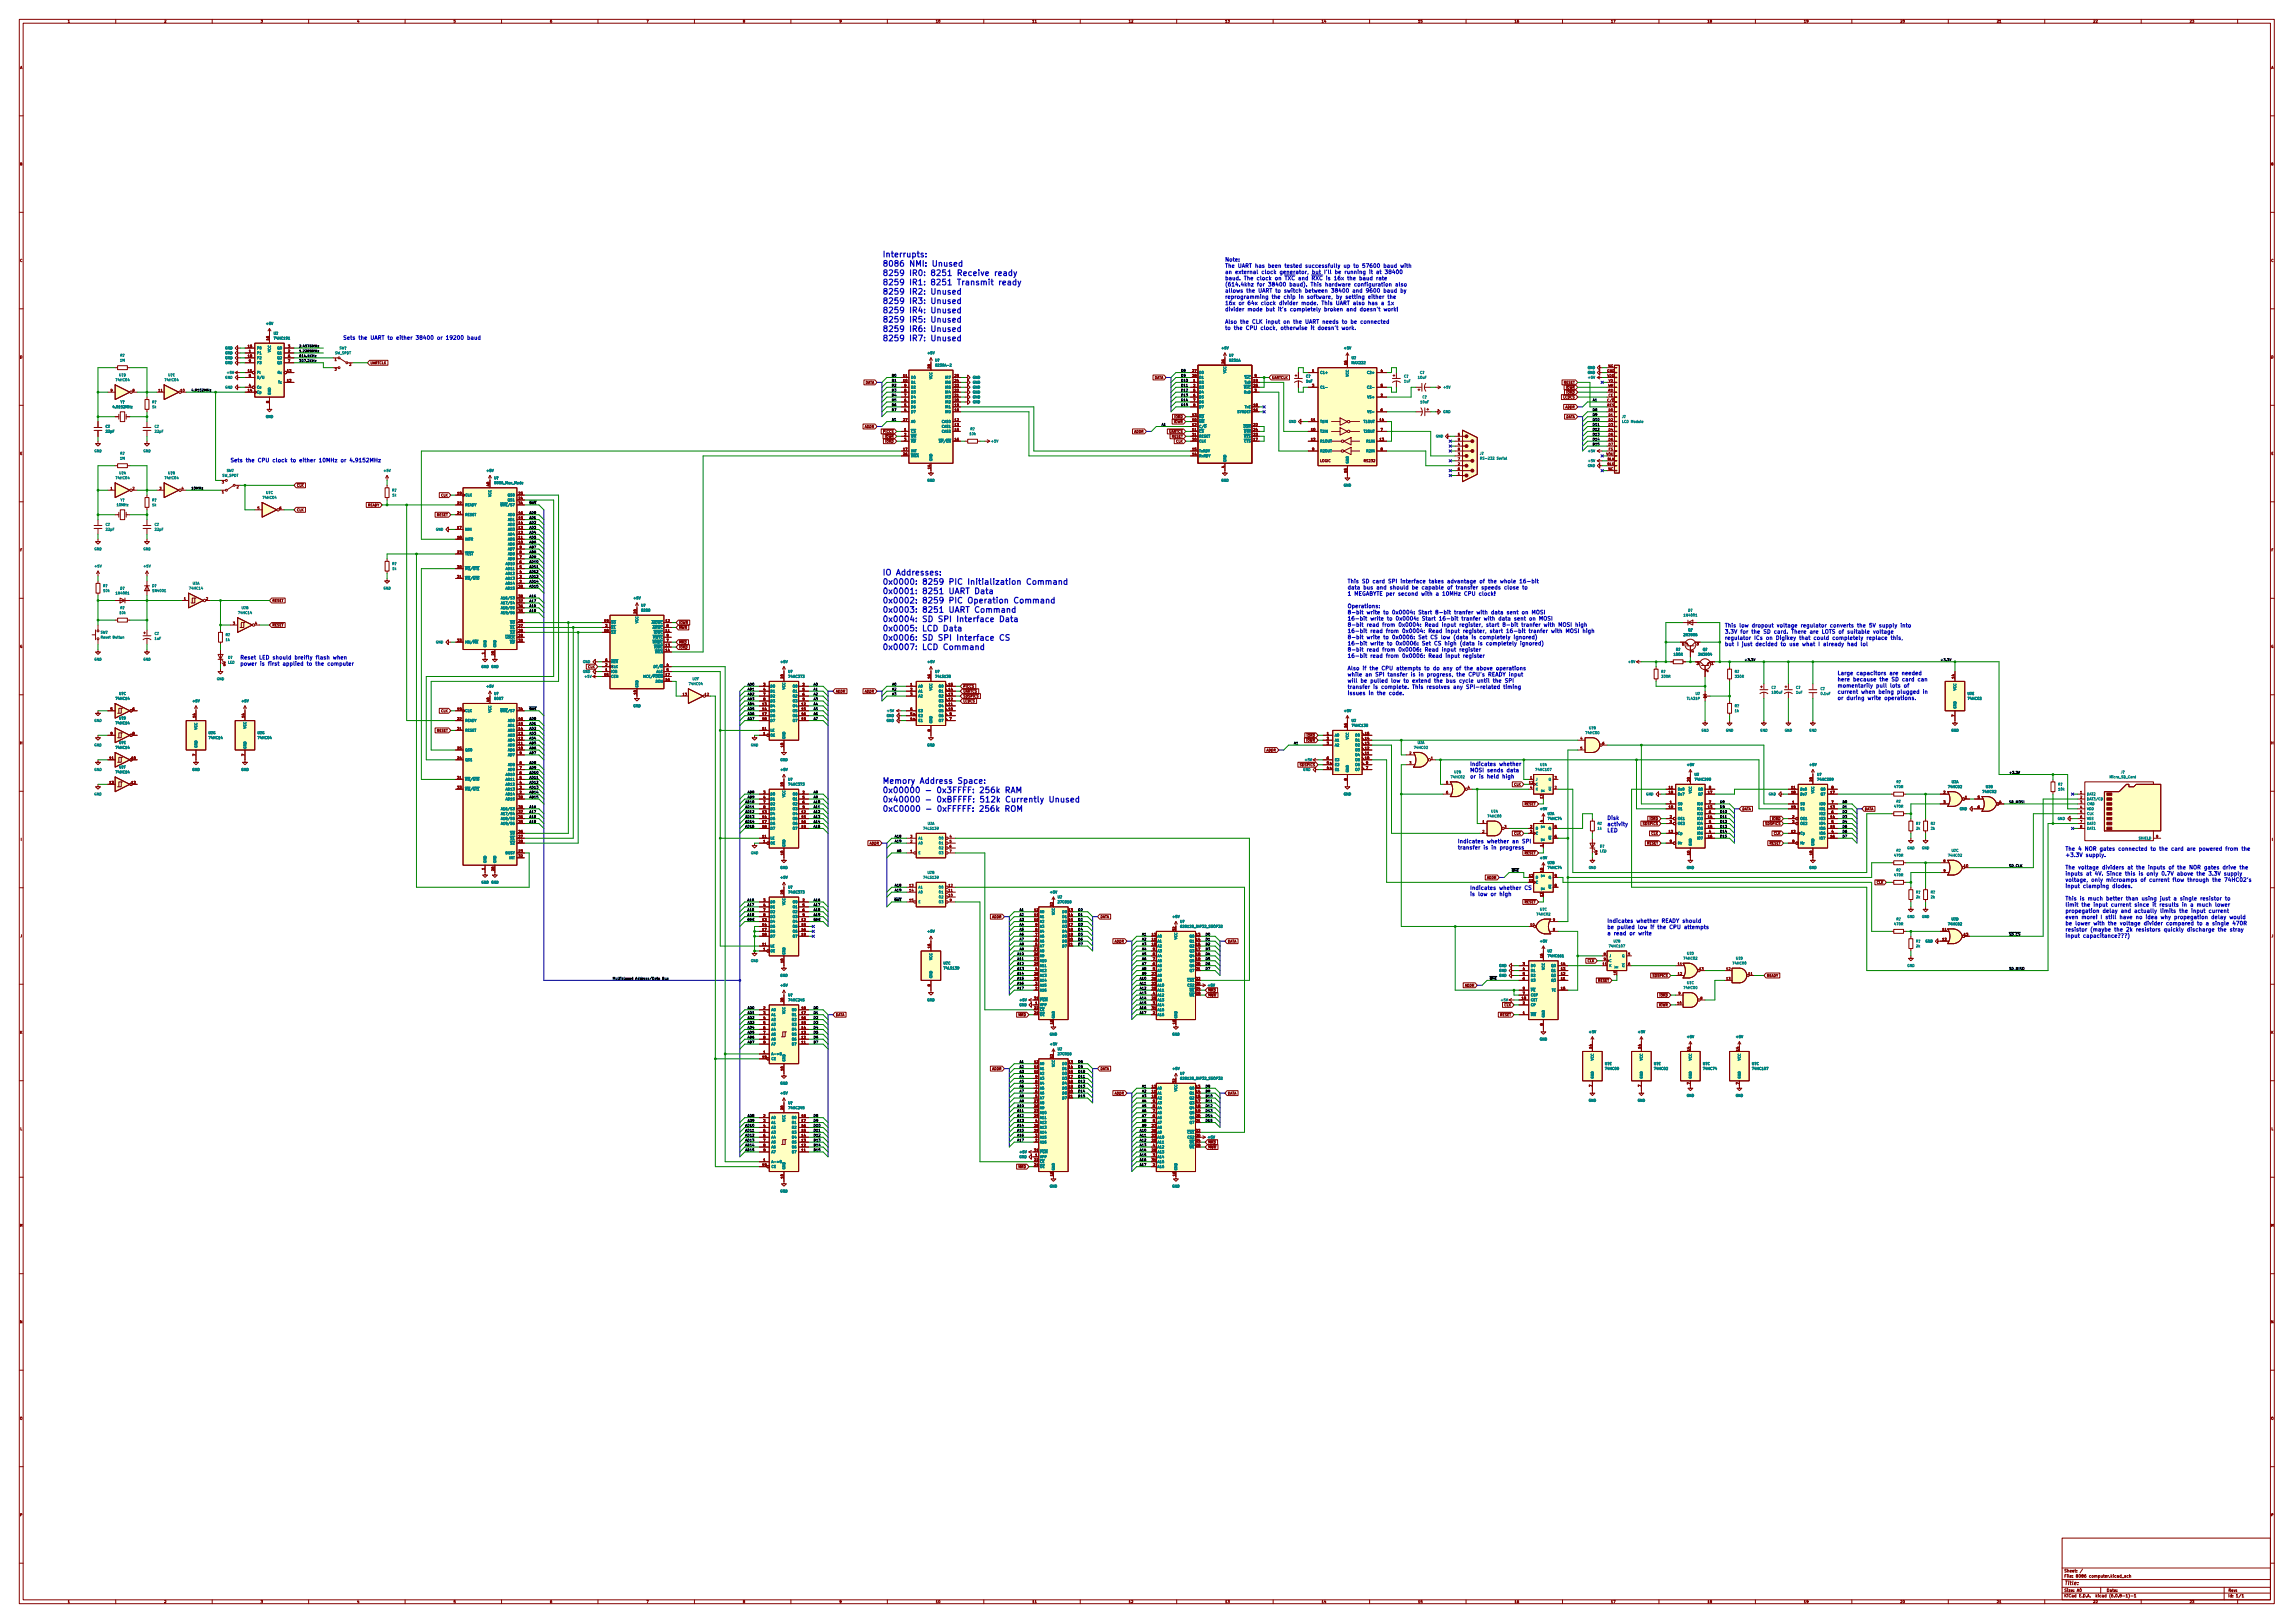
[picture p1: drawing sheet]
<svg xmlns="http://www.w3.org/2000/svg" width="1189mm" height="841mm" viewBox="0 0 1189 841" stroke-linecap="round" stroke-linejoin="round" font-family="sans-serif">
<defs><g id="words">
<g font-size="4.2" fill="#0000c2">
<text x="457" y="133">Interrupts:</text>
<text x="457" y="138">8086 NMI: Unused</text>
<text x="457" y="143">8259 IR0: 8251 Receive ready</text>
<text x="457" y="148">8259 IR1: 8251 Transmit ready</text>
<text x="457" y="153">8259 IR2: Unused</text>
<text x="457" y="157">8259 IR3: Unused</text>
<text x="457" y="162">8259 IR4: Unused</text>
<text x="457" y="167">8259 IR5: Unused</text>
<text x="457" y="172">8259 IR6: Unused</text>
<text x="457" y="177">8259 IR7: Unused</text>
<text x="457" y="298">IO Addresses:</text>
<text x="457" y="303">0x0000: 8259 PIC Initialization Command</text>
<text x="457" y="308">0x0001: 8251 UART Data</text>
<text x="457" y="313">0x0002: 8259 PIC Operation Command</text>
<text x="457" y="317">0x0003: 8251 UART Command</text>
<text x="457" y="322">0x0004: SD SPI Interface Data</text>
<text x="457" y="327">0x0005: LCD Data</text>
<text x="457" y="332">0x0006: SD SPI Interface CS</text>
<text x="457" y="337">0x0007: LCD Command</text>
<text x="457" y="406">Memory Address Space:</text>
<text x="457" y="411">0x00000 - 0x3FFFF: 256k RAM</text>
<text x="457" y="416">0x40000 - 0xBFFFF: 512k Currently Unused</text>
<text x="457" y="421">0xC0000 - 0xFFFFF: 256k ROM</text>
</g>
<g font-size="2.8" fill="#0000c2">
<text x="635" y="136">Note:</text>
<text x="635" y="139">The UART has been tested successfully up to 57600 baud with</text>
<text x="635" y="142">an external clock generator, but I'll be running it at 38400</text>
<text x="635" y="145">baud. The clock on ~{TXC} and ~{RXC} is 16x the baud rate</text>
<text x="635" y="148">(614.4khz for 38400 baud). This hardware configuration also</text>
<text x="635" y="152">allows the UART to switch between 38400 and 9600 baud by</text>
<text x="635" y="155">reprogramming the chip in software, by setting either the</text>
<text x="635" y="158">16x or 64x clock divider mode. This UART also has a 1x</text>
<text x="635" y="161">divider mode but it's completely broken and doesn't work!</text>
<text x="635" y="168">Also the CLK input on the UART needs to be connected</text>
<text x="635" y="171">to the CPU clock, otherwise it doesn't work.</text>
<text x="178" y="176">Sets the UART to either 38400 or 19200 baud</text>
<text x="119" y="240">Sets the CPU clock to either 10MHz or 4.9152MHz</text>
<text x="698" y="302">This SD card SPI interface takes advantage of the whole 16-bit</text>
<text x="698" y="305">data bus and should be capable of transfer speeds close to</text>
<text x="698" y="309">1 MEGABYTE per second with a 10MHz CPU clock!</text>
<text x="698" y="315">Operations:</text>
<text x="698" y="318">8-bit write to 0x0004: Start 8-bit tranfer with data sent on MOSI</text>
<text x="698" y="322">16-bit write to 0x0004: Start 16-bit tranfer with data sent on MOSI</text>
<text x="698" y="325">8-bit read from 0x0004: Read input register, start 8-bit tranfer with MOSI high</text>
<text x="698" y="328">16-bit read from 0x0004: Read input register, start 16-bit tranfer with MOSI high</text>
<text x="894" y="325">This low dropout voltage regulator converts the 5V supply into</text>
<text x="894" y="328">3.3V for the SD card. There are LOTS of suitable voltage</text>
<text x="698" y="331">8-bit write to 0x0006: Set CS low (data is completely ignored)</text>
<text x="698" y="334">16-bit write to 0x0006: Set CS high (data is completely ignored)</text>
<text x="894" y="332">regulator ICs on Digikey that could completely replace this,</text>
<text x="894" y="335">but I just decided to use what I already had lol</text>
<text x="124" y="342">Reset LED should breifly flash when</text>
<text x="698" y="338">8-bit read from 0x0006: Read input register</text>
<text x="698" y="341">16-bit read from 0x0006: Read input register</text>
<text x="124" y="345">power is first applied to the computer</text>
<text x="698" y="347">Also if the CPU attempts to do any of the above operations</text>
<text x="698" y="350">while an SPI tansfer is in progress, the CPU's READY input</text>
<text x="698" y="354">will be pulled low to extend the bus cycle until the SPI</text>
<text x="952" y="350">Large capacitors are needed</text>
<text x="952" y="353">here because the SD card can</text>
<text x="698" y="357">transfer is complete. This resolves any SPI-related timing</text>
<text x="952" y="356">momentarily pull lots of</text>
<text x="952" y="359">current when being plugged in</text>
<text x="698" y="360">issues in the code.</text>
<text x="952" y="363">or during write operations.</text>
<text x="762" y="397">Indicates whether</text>
<text x="762" y="400">MOSI sends data</text>
<text x="762" y="403">or is held high</text>
<text x="833" y="425">Disk</text>
<text x="833" y="428">activity</text>
<text x="833" y="431">LED</text>
<text x="756" y="437">Indicates whether an SPI</text>
<text x="756" y="440">transfer is in progress</text>
<text x="1071" y="441">The 4 NOR gates connected to the card are powered from the</text>
<text x="1071" y="444">+3.3V supply.</text>
<text x="1071" y="450">The voltage dividers at the inputs of the NOR gates drive the</text>
<text x="1071" y="454">inputs at 4V. Since this is only 0.7V above the 3.3V supply</text>
<text x="762" y="461">Indicates whether CS</text>
<text x="1071" y="457">voltage, only microamps of current flow through the 74HC02's</text>
<text x="1071" y="460">input clamping diodes.</text>
<text x="762" y="464">is low or high</text>
<text x="1071" y="467">This is much better than using just a single resistor to</text>
<text x="1071" y="470">limit the input current since it results in a much lower</text>
<text x="1071" y="473">propegation delay and actually limits the input current</text>
<text x="833" y="478">Indicates whether READY should</text>
<text x="1071" y="476">even more! I still have no idea why propegation delay would</text>
<text x="1071" y="479">be lower with the voltage divider compared to a single 470R</text>
<text x="833" y="481">be pulled low if the CPU attempts</text>
<text x="833" y="485">a read or write</text>
<text x="1071" y="483">resistor (maybe the 2k resistors quickly discharge the stray</text>
<text x="1071" y="486">input capacitance???)</text>
</g>
<text font-size="2.8" fill="#840000" x="1070" y="821">Title:</text>
<g font-size="2.1" fill="#840000">
<text x="1070" y="815">Sheet: /</text>
<text x="1070" y="817">File: 8086 computer.kicad_sch</text>
<text x="1070" y="828">KiCad E.D.A. kicad (6.0.8-1)-1</text>
<text x="1070" y="825">Size: A0</text>
<text x="1092" y="825">Date:</text>
<text x="1155" y="825">Rev:</text>
<text x="1155" y="828">Id: 1/1</text>
</g>
<g font-size="1.8" fill="#840000">
<text x="35" y="12">1</text>
<text x="85" y="12">2</text>
<text x="135" y="12">3</text>
<text x="185" y="12">4</text>
<text x="235" y="12">5</text>
<text x="285" y="12">6</text>
<text x="335" y="12">7</text>
<text x="385" y="12">8</text>
<text x="435" y="12">9</text>
<text x="485" y="12">10</text>
<text x="535" y="12">11</text>
<text x="585" y="12">12</text>
<text x="635" y="12">13</text>
<text x="685" y="12">14</text>
<text x="735" y="12">15</text>
<text x="785" y="12">16</text>
<text x="835" y="12">17</text>
<text x="885" y="12">18</text>
<text x="935" y="12">19</text>
<text x="985" y="12">20</text>
<text x="1035" y="12">21</text>
<text x="1085" y="12">22</text>
<text x="1135" y="12">23</text>
<text x="10" y="36">A</text>
<text x="1177" y="36">A</text>
<text x="10" y="86">B</text>
<text x="1177" y="86">B</text>
<text x="10" y="136">C</text>
<text x="1177" y="136">C</text>
<text x="139" y="176" transform="rotate(-90 139 176)">16</text>
<text x="10" y="186">D</text>
<text x="129" y="185">10</text>
<text x="129" y="180">15</text>
<text x="129" y="183">1</text>
<text x="149" y="183">2</text>
<text x="149" y="180">3</text>
<text x="149" y="185">6</text>
<text x="1177" y="186">D</text>
<text x="129" y="188">9</text>
<text x="149" y="188">7</text>
<text x="173" y="187">1</text>
<text x="181" y="190">2</text>
<text x="192" y="189">UARTCLK</text>
<text x="482" y="191" transform="rotate(-90 482 191)">28</text>
<text x="635" y="188" transform="rotate(-90 635 188)">26</text>
<text x="698" y="189" transform="rotate(-90 698 189)">16</text>
<text x="834" y="190">NG</text>
<text x="129" y="193">11</text>
<text x="129" y="195">5</text>
<text x="149" y="198">12</text>
<text x="149" y="193">13</text>
<text x="173" y="192">3</text>
<text x="468" y="198">10</text>
<text x="468" y="195">11</text>
<text x="495" y="198">24</text>
<text x="495" y="195">25</text>
<text x="598" y="196">DATA</text>
<text x="618" y="193">27</text>
<text x="618" y="195">28</text>
<text x="619" y="198">1</text>
<text x="650" y="198">19</text>
<text x="650" y="195">9</text>
<text x="659" y="196">UARTCLK</text>
<text x="680" y="193">1</text>
<text x="716" y="193">4</text>
<text x="833" y="193">GND</text>
<text x="833" y="195">VDD</text>
<text x="834" y="198">V0</text>
<text x="57" y="203">9</text>
<text x="69" y="203">8</text>
<text x="82" y="203">11</text>
<text x="94" y="203">10</text>
<text x="129" y="203">14</text>
<text x="129" y="200">4</text>
<text x="448" y="199">DATA</text>
<text x="469" y="203">8</text>
<text x="469" y="200">9</text>
<text x="495" y="203">22</text>
<text x="495" y="200">23</text>
<text x="619" y="200">2</text>
<text x="619" y="203">5</text>
<text x="650" y="200">25</text>
<text x="650" y="203">3</text>
<text x="680" y="200">3</text>
<text x="716" y="200">5</text>
<text x="810" y="201">~{IOWR}</text>
<text x="811" y="199">RESET</text>
<text x="811" y="204">~{IORD}</text>
<text x="834" y="200">WR</text>
<text x="834" y="203">RD</text>
<text x="139" y="209" transform="rotate(-90 139 209)">8</text>
<text x="469" y="208">6</text>
<text x="469" y="206">7</text>
<text x="495" y="208">20</text>
<text x="495" y="206">21</text>
<text x="619" y="206">6</text>
<text x="619" y="208">7</text>
<text x="716" y="206">2</text>
<text x="809" y="206">~{LCDCS}</text>
<text x="833" y="208">C/~{D}</text>
<text x="834" y="206">CE</text>
<text x="469" y="213">4</text>
<text x="469" y="211">5</text>
<text x="495" y="213">18</text>
<text x="495" y="211">19</text>
<text x="618" y="216">13</text>
<text x="619" y="211">8</text>
<text x="650" y="213">16</text>
<text x="650" y="211">18</text>
<text x="716" y="213">6</text>
<text x="811" y="212">ADDR</text>
<text x="833" y="211">RES</text>
<text x="834" y="213">D0</text>
<text x="834" y="216">D1</text>
<text x="448" y="222">ADDR</text>
<text x="468" y="218">27</text>
<text x="495" y="218">12</text>
<text x="495" y="221">13</text>
<text x="607" y="219">~{IOWR}</text>
<text x="607" y="217">~{IORD}</text>
<text x="618" y="218">10</text>
<text x="618" y="221">12</text>
<text x="650" y="221">22</text>
<text x="680" y="218">11</text>
<text x="715" y="218">14</text>
<text x="812" y="217">DATA</text>
<text x="834" y="218">D2</text>
<text x="834" y="221">D3</text>
<text x="457" y="224">~{PICCS}</text>
<text x="457" y="227">~{IOWR}</text>
<text x="469" y="223">1</text>
<text x="469" y="226">2</text>
<text x="495" y="223">15</text>
<text x="588" y="224">ADDR</text>
<text x="605" y="224">~{UARTCS}</text>
<text x="607" y="227">RESET</text>
<text x="618" y="223">11</text>
<text x="618" y="226">21</text>
<text x="650" y="226">23</text>
<text x="650" y="223">24</text>
<text x="680" y="223">10</text>
<text x="716" y="223">7</text>
<text x="756" y="226">5</text>
<text x="834" y="223">D4</text>
<text x="834" y="226">D5</text>
<text x="458" y="229">~{IORD}</text>
<text x="468" y="233">17</text>
<text x="469" y="228">3</text>
<text x="495" y="228">16</text>
<text x="610" y="229">CLK</text>
<text x="618" y="233">15</text>
<text x="618" y="228">20</text>
<text x="650" y="228">17</text>
<text x="680" y="228">12</text>
<text x="680" y="233">9</text>
<text x="715" y="228">13</text>
<text x="716" y="233">8</text>
<text x="756" y="231">4</text>
<text x="756" y="233">8</text>
<text x="756" y="228">9</text>
<text x="834" y="228">D6</text>
<text x="834" y="231">D7</text>
<text x="834" y="233">FS</text>
<text x="10" y="236">E</text>
<text x="468" y="236">26</text>
<text x="618" y="236">14</text>
<text x="684" y="239">LOGIC</text>
<text x="707" y="239">RS232</text>
<text x="756" y="236">3</text>
<text x="756" y="239">7</text>
<text x="833" y="236">VOUT</text>
<text x="833" y="239">BLA</text>
<text x="1177" y="236">E</text>
<text x="482" y="243" transform="rotate(-90 482 243)">14</text>
<text x="635" y="242" transform="rotate(-90 635 242)">4</text>
<text x="698" y="245" transform="rotate(-90 698 245)">15</text>
<text x="756" y="241">2</text>
<text x="756" y="244">6</text>
<text x="833" y="241">BLK</text>
<text x="834" y="244">NC</text>
<text x="115" y="250">3</text>
<text x="254" y="252" transform="rotate(-90 254 252)">40</text>
<text x="756" y="246">1</text>
<text x="57" y="254">1</text>
<text x="69" y="254">2</text>
<text x="83" y="254">3</text>
<text x="94" y="254">4</text>
<text x="115" y="256">1</text>
<text x="123" y="253">2</text>
<text x="154" y="252">~{CLK}</text>
<text x="229" y="257">CLK</text>
<text x="237" y="256">19</text>
<text x="269" y="256">25</text>
<text x="133" y="264">5</text>
<text x="145" y="264">6</text>
<text x="191" y="262">READY</text>
<text x="237" y="261">22</text>
<text x="269" y="259">24</text>
<text x="269" y="261">34</text>
<text x="154" y="265">CLK</text>
<text x="226" y="267">RESET</text>
<text x="237" y="266">21</text>
<text x="269" y="269">15</text>
<text x="269" y="266">16</text>
<text x="237" y="274">17</text>
<text x="269" y="274">13</text>
<text x="269" y="272">14</text>
<text x="237" y="279">18</text>
<text x="269" y="282">10</text>
<text x="269" y="279">11</text>
<text x="269" y="277">12</text>
<text x="10" y="286">F</text>
<text x="237" y="287">23</text>
<text x="269" y="287">8</text>
<text x="269" y="284">9</text>
<text x="1177" y="286">F</text>
<text x="269" y="292">6</text>
<text x="269" y="289">7</text>
<text x="237" y="294">30</text>
<text x="237" y="299">31</text>
<text x="269" y="299">3</text>
<text x="269" y="297">4</text>
<text x="269" y="294">5</text>
<text x="269" y="305">39</text>
<text x="269" y="302">2</text>
<text x="95" y="311">1</text>
<text x="107" y="311">2</text>
<text x="141" y="312">RESET</text>
<text x="269" y="310">38</text>
<text x="269" y="317">35</text>
<text x="269" y="315">36</text>
<text x="269" y="312">37</text>
<text x="330" y="318" transform="rotate(-90 330 318)">20</text>
<text x="121" y="324">3</text>
<text x="132" y="324">4</text>
<text x="269" y="322">26</text>
<text x="313" y="322">19</text>
<text x="345" y="322">12</text>
<text x="352" y="323">~{IOWR}</text>
<text x="141" y="325">~{RESET}</text>
<text x="269" y="325">27</text>
<text x="269" y="327">28</text>
<text x="269" y="330">29</text>
<text x="313" y="327">18</text>
<text x="314" y="325">3</text>
<text x="345" y="327">11</text>
<text x="346" y="325">8</text>
<text x="346" y="330">9</text>
<text x="352" y="326">~{MWR}</text>
<text x="10" y="336">G</text>
<text x="237" y="333">33</text>
<text x="269" y="333">32</text>
<text x="345" y="335">13</text>
<text x="346" y="333">7</text>
<text x="352" y="333">~{MRD}</text>
<text x="872" y="334">1</text>
<text x="880" y="334">3</text>
<text x="1177" y="336">G</text>
<text x="251" y="339" transform="rotate(-90 251 339)">1</text>
<text x="256" y="339" transform="rotate(-90 256 339)">20</text>
<text x="345" y="338">14</text>
<text x="352" y="336">~{IORD}</text>
<text x="878" y="338" transform="rotate(-90 878 338)">2</text>
<text x="305" y="346">CLK</text>
<text x="314" y="348">1</text>
<text x="314" y="345">2</text>
<text x="314" y="343">6</text>
<text x="346" y="345">4</text>
<text x="346" y="348">5</text>
<text x="880" y="344">3</text>
<text x="887" y="344">1</text>
<text x="313" y="350">15</text>
<text x="345" y="353">16</text>
<text x="345" y="350">17</text>
<text x="406" y="352" transform="rotate(-90 406 352)">20</text>
<text x="482" y="352" transform="rotate(-90 482 352)">16</text>
<text x="885" y="348" transform="rotate(-90 885 348)">2</text>
<text x="1013" y="352" transform="rotate(-90 1013 352)">14</text>
<text x="330" y="360" transform="rotate(-90 330 360)">10</text>
<text x="396" y="355">3</text>
<text x="396" y="358">4</text>
<text x="416" y="355">2</text>
<text x="416" y="358">5</text>
<text x="433" y="359">ADDR</text>
<text x="448" y="359">ADDR</text>
<text x="472" y="355">1</text>
<text x="472" y="358">2</text>
<text x="492" y="358">14</text>
<text x="492" y="355">15</text>
<text x="499" y="356">~{PICCS}</text>
<text x="499" y="359">~{UARTCS}</text>
<text x="254" y="364" transform="rotate(-90 254 364)">40</text>
<text x="354" y="360">13</text>
<text x="365" y="360">12</text>
<text x="395" y="366">13</text>
<text x="396" y="360">7</text>
<text x="396" y="363">8</text>
<text x="416" y="366">12</text>
<text x="416" y="360">6</text>
<text x="416" y="363">9</text>
<text x="472" y="360">3</text>
<text x="492" y="366">11</text>
<text x="492" y="363">12</text>
<text x="492" y="360">13</text>
<text x="499" y="361">~{SDSPICS}</text>
<text x="499" y="364">~{LCDCS}</text>
<text x="57" y="368">5</text>
<text x="69" y="368">6</text>
<text x="101" y="372" transform="rotate(-90 101 372)">14</text>
<text x="127" y="372" transform="rotate(-90 127 372)">14</text>
<text x="229" y="369">CLK</text>
<text x="237" y="368">19</text>
<text x="269" y="368">34</text>
<text x="395" y="368">14</text>
<text x="395" y="371">17</text>
<text x="416" y="368">15</text>
<text x="416" y="371">16</text>
<text x="472" y="371">5</text>
<text x="472" y="368">6</text>
<text x="492" y="368">10</text>
<text x="492" y="371">9</text>
<text x="1013" y="371" transform="rotate(-90 1013 371)">7</text>
<text x="237" y="373">22</text>
<text x="269" y="376">15</text>
<text x="269" y="373">16</text>
<text x="395" y="373">18</text>
<text x="416" y="373">19</text>
<text x="472" y="373">4</text>
<text x="492" y="373">7</text>
<text x="698" y="377" transform="rotate(-90 698 377)">16</text>
<text x="57" y="381">9</text>
<text x="69" y="381">8</text>
<text x="226" y="379">RESET</text>
<text x="237" y="378">21</text>
<text x="269" y="383">12</text>
<text x="269" y="381">13</text>
<text x="269" y="378">14</text>
<text x="395" y="378">11</text>
<text x="396" y="381">1</text>
<text x="482" y="379" transform="rotate(-90 482 379)">8</text>
<text x="676" y="382">~{IORD}</text>
<text x="688" y="381">1</text>
<text x="688" y="383">2</text>
<text x="708" y="383">14</text>
<text x="708" y="381">15</text>
<text x="819" y="383">4</text>
<text x="10" y="386">H</text>
<text x="237" y="388">25</text>
<text x="269" y="388">10</text>
<text x="269" y="386">11</text>
<text x="406" y="387" transform="rotate(-90 406 387)">10</text>
<text x="656" y="389">ADDR</text>
<text x="676" y="384">~{IOWR}</text>
<text x="688" y="386">3</text>
<text x="708" y="388">12</text>
<text x="708" y="386">13</text>
<text x="819" y="388">5</text>
<text x="831" y="386">6</text>
<text x="1177" y="386">H</text>
<text x="57" y="393">11</text>
<text x="68" y="393">10</text>
<text x="101" y="392" transform="rotate(-90 101 392)">7</text>
<text x="127" y="392" transform="rotate(-90 127 392)">7</text>
<text x="237" y="393">24</text>
<text x="269" y="391">9</text>
<text x="688" y="393">6</text>
<text x="708" y="393">10</text>
<text x="708" y="391">11</text>
<text x="731" y="391">2</text>
<text x="742" y="393">1</text>
<text x="269" y="401">6</text>
<text x="269" y="399">7</text>
<text x="269" y="396">8</text>
<text x="673" y="397">~{SDSPICS}</text>
<text x="688" y="399">4</text>
<text x="688" y="396">5</text>
<text x="708" y="399">7</text>
<text x="708" y="396">9</text>
<text x="731" y="396">3</text>
<text x="57" y="406">13</text>
<text x="68" y="406">12</text>
<text x="237" y="404">31</text>
<text x="269" y="406">4</text>
<text x="269" y="404">5</text>
<text x="406" y="407" transform="rotate(-90 406 407)">20</text>
<text x="698" y="404" transform="rotate(-90 698 404)">8</text>
<text x="750" y="406">5</text>
<text x="785" y="407">CLK</text>
<text x="793" y="406">12</text>
<text x="793" y="404">1</text>
<text x="806" y="404">3</text>
<text x="876" y="405" transform="rotate(-90 876 405)">20</text>
<text x="940" y="405" transform="rotate(-90 940 405)">20</text>
<text x="237" y="409">33</text>
<text x="269" y="414">39</text>
<text x="269" y="411">2</text>
<text x="269" y="409">3</text>
<text x="396" y="411">3</text>
<text x="396" y="414">4</text>
<text x="416" y="411">2</text>
<text x="416" y="414">5</text>
<text x="750" y="411">6</text>
<text x="761" y="409">4</text>
<text x="793" y="409">4</text>
<text x="800" y="414" transform="rotate(-90 800 414)">13</text>
<text x="806" y="409">2</text>
<text x="865" y="409">11</text>
<text x="865" y="411">18</text>
<text x="885" y="411">17</text>
<text x="886" y="409">8</text>
<text x="929" y="409">11</text>
<text x="929" y="411">18</text>
<text x="949" y="411">17</text>
<text x="949" y="409">8</text>
<text x="1008" y="411">2</text>
<text x="1019" y="414">1</text>
<text x="1025" y="414">5</text>
<text x="1078" y="411">1</text>
<text x="1078" y="414">2</text>
<text x="269" y="419">38</text>
<text x="396" y="416">7</text>
<text x="396" y="419">8</text>
<text x="416" y="416">6</text>
<text x="416" y="419">9</text>
<text x="789" y="417">~{RESET}</text>
<text x="865" y="419">19</text>
<text x="866" y="416">1</text>
<text x="885" y="419">13</text>
<text x="886" y="416">7</text>
<text x="903" y="420">DATA</text>
<text x="929" y="419">19</text>
<text x="929" y="416">1</text>
<text x="949" y="419">13</text>
<text x="949" y="416">7</text>
<text x="967" y="420">DATA</text>
<text x="1008" y="416">3</text>
<text x="1025" y="419">6</text>
<text x="1036" y="416">4</text>
<text x="1078" y="416">3</text>
<text x="1078" y="419">4</text>
<text x="269" y="424">36</text>
<text x="269" y="421">37</text>
<text x="395" y="421">13</text>
<text x="395" y="424">14</text>
<text x="416" y="421">12</text>
<text x="416" y="424">15</text>
<text x="800" y="426" transform="rotate(-90 800 426)">4</text>
<text x="854" y="425">~{IORD}</text>
<text x="866" y="424">2</text>
<text x="885" y="424">14</text>
<text x="886" y="421">6</text>
<text x="917" y="425">~{IORD}</text>
<text x="929" y="424">2</text>
<text x="949" y="424">14</text>
<text x="949" y="421">6</text>
<text x="1078" y="421">5</text>
<text x="1078" y="424">6</text>
<text x="269" y="432">26</text>
<text x="269" y="426">35</text>
<text x="395" y="426">17</text>
<text x="395" y="429">18</text>
<text x="416" y="426">16</text>
<text x="416" y="429">19</text>
<text x="768" y="426">1</text>
<text x="768" y="432">2</text>
<text x="780" y="429">3</text>
<text x="793" y="429">2</text>
<text x="793" y="432">3</text>
<text x="806" y="429">5</text>
<text x="850" y="427">~{SDSPICS}</text>
<text x="865" y="432">12</text>
<text x="866" y="426">3</text>
<text x="885" y="429">15</text>
<text x="886" y="432">4</text>
<text x="886" y="426">5</text>
<text x="914" y="427">~{SDSPICS}</text>
<text x="929" y="432">12</text>
<text x="929" y="426">3</text>
<text x="949" y="429">15</text>
<text x="949" y="432">4</text>
<text x="949" y="426">5</text>
<text x="1078" y="426">7</text>
<text x="1078" y="429">8</text>
<text x="11" y="436">I</text>
<text x="269" y="434">27</text>
<text x="269" y="437">28</text>
<text x="395" y="434">11</text>
<text x="396" y="437">1</text>
<text x="451" y="438">ADDR</text>
<text x="472" y="437">2</text>
<text x="472" y="434">3</text>
<text x="492" y="434">4</text>
<text x="492" y="437">5</text>
<text x="784" y="433">~{CLK}</text>
<text x="806" y="434">6</text>
<text x="852" y="438">~{RESET}</text>
<text x="855" y="433">~{CLK}</text>
<text x="866" y="437">9</text>
<text x="885" y="434">16</text>
<text x="916" y="438">~{RESET}</text>
<text x="918" y="433">~{CLK}</text>
<text x="929" y="437">9</text>
<text x="949" y="434">16</text>
<text x="1118" y="434">9</text>
<text x="1178" y="436">I</text>
<text x="269" y="442">23</text>
<text x="406" y="443" transform="rotate(-90 406 443)">10</text>
<text x="472" y="442">1</text>
<text x="492" y="439">6</text>
<text x="492" y="442">7</text>
<text x="789" y="443">~{RESET}</text>
<text x="800" y="439" transform="rotate(-90 800 439)">1</text>
<text x="876" y="443" transform="rotate(-90 876 443)">10</text>
<text x="940" y="443" transform="rotate(-90 940 443)">10</text>
<text x="269" y="444">32</text>
<text x="1008" y="447">8</text>
<text x="1018" y="449">10</text>
<text x="251" y="451" transform="rotate(-90 251 451)">1</text>
<text x="256" y="451" transform="rotate(-90 256 451)">20</text>
<text x="771" y="455">ADDR</text>
<text x="793" y="454">12</text>
<text x="800" y="452" transform="rotate(-90 800 452)">10</text>
<text x="806" y="454">9</text>
<text x="1008" y="452">9</text>
<text x="471" y="460">13</text>
<text x="492" y="460">12</text>
<text x="793" y="457">11</text>
<text x="806" y="460">8</text>
<text x="971" y="458">~{CLK}</text>
<text x="396" y="467">3</text>
<text x="406" y="463" transform="rotate(-90 406 463)">20</text>
<text x="416" y="467">2</text>
<text x="471" y="462">14</text>
<text x="471" y="467">15</text>
<text x="492" y="465">10</text>
<text x="492" y="462">11</text>
<text x="492" y="467">9</text>
<text x="800" y="465" transform="rotate(-90 800 465)">13</text>
<text x="396" y="470">4</text>
<text x="396" y="472">7</text>
<text x="416" y="470">5</text>
<text x="416" y="472">6</text>
<text x="536" y="472">12</text>
<text x="546" y="470" transform="rotate(-90 546 470)">32</text>
<text x="554" y="472">13</text>
<text x="789" y="468">~{RESET}</text>
<text x="395" y="477">13</text>
<text x="395" y="480">14</text>
<text x="396" y="475">8</text>
<text x="416" y="477">12</text>
<text x="416" y="480">15</text>
<text x="416" y="475">9</text>
<text x="514" y="476">ADDR</text>
<text x="536" y="477">10</text>
<text x="536" y="475">11</text>
<text x="537" y="480">9</text>
<text x="554" y="475">14</text>
<text x="554" y="477">15</text>
<text x="554" y="480">17</text>
<text x="570" y="476">DATA</text>
<text x="793" y="480">10</text>
<text x="805" y="477">9</text>
<text x="10" y="486">J</text>
<text x="395" y="482">17</text>
<text x="395" y="485">18</text>
<text x="416" y="482">16</text>
<text x="416" y="485">19</text>
<text x="537" y="485">7</text>
<text x="537" y="482">8</text>
<text x="554" y="482">18</text>
<text x="554" y="485">19</text>
<text x="597" y="485">12</text>
<text x="609" y="482" transform="rotate(-90 609 482)">32</text>
<text x="620" y="485">13</text>
<text x="805" y="482">8</text>
<text x="1007" y="482">11</text>
<text x="1018" y="485">13</text>
<text x="1177" y="486">J</text>
<text x="395" y="490">11</text>
<text x="482" y="491" transform="rotate(-90 482 491)">16</text>
<text x="537" y="490">5</text>
<text x="537" y="487">6</text>
<text x="554" y="487">20</text>
<text x="554" y="490">21</text>
<text x="578" y="488">ADDR</text>
<text x="597" y="490">10</text>
<text x="597" y="487">11</text>
<text x="620" y="487">14</text>
<text x="620" y="490">15</text>
<text x="636" y="488">DATA</text>
<text x="1007" y="487">12</text>
<text x="396" y="493">1</text>
<text x="536" y="498">23</text>
<text x="536" y="495">26</text>
<text x="536" y="493">27</text>
<text x="598" y="498">7</text>
<text x="598" y="495">8</text>
<text x="598" y="493">9</text>
<text x="620" y="493">17</text>
<text x="620" y="495">18</text>
<text x="620" y="498">19</text>
<text x="800" y="496" transform="rotate(-90 800 496)">16</text>
<text x="831" y="495">8</text>
<text x="831" y="498">9</text>
<text x="844" y="495">5</text>
<text x="406" y="499" transform="rotate(-90 406 499)">10</text>
<text x="536" y="500">25</text>
<text x="537" y="503">4</text>
<text x="598" y="503">5</text>
<text x="598" y="500">6</text>
<text x="620" y="500">20</text>
<text x="620" y="503">21</text>
<text x="789" y="500">3</text>
<text x="789" y="503">4</text>
<text x="809" y="503">13</text>
<text x="809" y="500">14</text>
<text x="822" y="499">~{CLK}</text>
<text x="831" y="500">11</text>
<text x="844" y="500">6</text>
<text x="870" y="500">11</text>
<text x="881" y="503">13</text>
<text x="895" y="503">12</text>
<text x="536" y="505">28</text>
<text x="536" y="508">29</text>
<text x="597" y="508">26</text>
<text x="597" y="505">27</text>
<text x="620" y="508">22</text>
<text x="789" y="505">5</text>
<text x="789" y="508">6</text>
<text x="809" y="508">11</text>
<text x="809" y="505">12</text>
<text x="827" y="509">~{RESET}</text>
<text x="838" y="505" transform="rotate(-90 838 505)">10</text>
<text x="856" y="506">~{SDSPICS}</text>
<text x="870" y="505">12</text>
<text x="895" y="508">13</text>
<text x="906" y="505">11</text>
<text x="916" y="506">READY</text>
<text x="482" y="511" transform="rotate(-90 482 511)">8</text>
<text x="537" y="513">2</text>
<text x="537" y="510">3</text>
<text x="597" y="510">23</text>
<text x="597" y="513">25</text>
<text x="598" y="515">4</text>
<text x="620" y="513">24</text>
<text x="620" y="515">29</text>
<text x="620" y="510">30</text>
<text x="626" y="514">~{MRD}</text>
<text x="759" y="511">ADDR</text>
<text x="789" y="515">7</text>
<text x="789" y="513">9</text>
<text x="809" y="513">15</text>
<text x="870" y="515">9</text>
<text x="406" y="519" transform="rotate(-90 406 519)">20</text>
<text x="536" y="518">31</text>
<text x="537" y="520">1</text>
<text x="597" y="518">28</text>
<text x="598" y="520">3</text>
<text x="626" y="516">~{MWR}</text>
<text x="778" y="521">~{CLK}</text>
<text x="789" y="518">10</text>
<text x="789" y="520">2</text>
<text x="859" y="521">~{IOWR}</text>
<text x="859" y="516">~{IORD}</text>
<text x="870" y="520">10</text>
<text x="882" y="518">8</text>
<text x="396" y="523">2</text>
<text x="396" y="526">3</text>
<text x="416" y="526">17</text>
<text x="416" y="523">18</text>
<text x="433" y="527">DATA</text>
<text x="527" y="527">~{MRD}</text>
<text x="536" y="523">22</text>
<text x="536" y="526">24</text>
<text x="597" y="523">31</text>
<text x="598" y="526">2</text>
<text x="776" y="527">~{RESET}</text>
<text x="789" y="526">1</text>
<text x="396" y="528">4</text>
<text x="396" y="531">5</text>
<text x="396" y="533">6</text>
<text x="416" y="533">14</text>
<text x="416" y="531">15</text>
<text x="416" y="528">16</text>
<text x="546" y="531" transform="rotate(-90 546 531)">16</text>
<text x="609" y="531" transform="rotate(-90 609 531)">16</text>
<text x="800" y="531" transform="rotate(-90 800 531)">8</text>
<text x="10" y="536">K</text>
<text x="396" y="536">7</text>
<text x="396" y="538">8</text>
<text x="416" y="538">12</text>
<text x="416" y="536">13</text>
<text x="1177" y="536">K</text>
<text x="396" y="546">1</text>
<text x="396" y="541">9</text>
<text x="416" y="541">11</text>
<text x="825" y="543" transform="rotate(-90 825 543)">14</text>
<text x="851" y="543" transform="rotate(-90 851 543)">14</text>
<text x="876" y="545" transform="rotate(-90 876 545)">14</text>
<text x="901" y="545" transform="rotate(-90 901 545)">14</text>
<text x="395" y="548">19</text>
<text x="536" y="551">12</text>
<text x="546" y="548" transform="rotate(-90 546 548)">32</text>
<text x="554" y="551">13</text>
<text x="406" y="555" transform="rotate(-90 406 555)">10</text>
<text x="514" y="554">ADDR</text>
<text x="536" y="556">10</text>
<text x="536" y="553">11</text>
<text x="554" y="553">14</text>
<text x="554" y="556">15</text>
<text x="570" y="554">DATA</text>
<text x="537" y="564">7</text>
<text x="537" y="561">8</text>
<text x="537" y="559">9</text>
<text x="554" y="559">17</text>
<text x="554" y="561">18</text>
<text x="554" y="564">19</text>
<text x="597" y="564">12</text>
<text x="609" y="561" transform="rotate(-90 609 561)">32</text>
<text x="620" y="564">13</text>
<text x="825" y="563" transform="rotate(-90 825 563)">7</text>
<text x="851" y="563" transform="rotate(-90 851 563)">7</text>
<text x="876" y="562" transform="rotate(-90 876 562)">7</text>
<text x="901" y="562" transform="rotate(-90 901 562)">7</text>
<text x="537" y="569">5</text>
<text x="537" y="566">6</text>
<text x="554" y="566">20</text>
<text x="554" y="569">21</text>
<text x="578" y="567">ADDR</text>
<text x="597" y="569">10</text>
<text x="597" y="566">11</text>
<text x="620" y="566">14</text>
<text x="620" y="569">15</text>
<text x="636" y="567">DATA</text>
<text x="406" y="575" transform="rotate(-90 406 575)">20</text>
<text x="536" y="574">26</text>
<text x="536" y="571">27</text>
<text x="598" y="574">8</text>
<text x="598" y="571">9</text>
<text x="620" y="571">17</text>
<text x="620" y="574">18</text>
<text x="396" y="579">2</text>
<text x="396" y="581">3</text>
<text x="416" y="581">17</text>
<text x="416" y="579">18</text>
<text x="536" y="576">23</text>
<text x="536" y="579">25</text>
<text x="537" y="581">4</text>
<text x="598" y="581">5</text>
<text x="598" y="579">6</text>
<text x="598" y="576">7</text>
<text x="620" y="576">19</text>
<text x="620" y="579">20</text>
<text x="620" y="581">21</text>
<text x="10" y="586">L</text>
<text x="396" y="584">4</text>
<text x="396" y="587">5</text>
<text x="416" y="587">15</text>
<text x="416" y="584">16</text>
<text x="536" y="584">28</text>
<text x="536" y="587">29</text>
<text x="597" y="587">26</text>
<text x="597" y="584">27</text>
<text x="620" y="587">22</text>
<text x="1177" y="586">L</text>
<text x="396" y="589">6</text>
<text x="396" y="592">7</text>
<text x="416" y="592">13</text>
<text x="416" y="589">14</text>
<text x="537" y="592">2</text>
<text x="537" y="589">3</text>
<text x="597" y="589">23</text>
<text x="597" y="592">25</text>
<text x="620" y="592">24</text>
<text x="620" y="589">30</text>
<text x="626" y="593">~{MRD}</text>
<text x="396" y="594">8</text>
<text x="396" y="597">9</text>
<text x="416" y="597">11</text>
<text x="416" y="594">12</text>
<text x="536" y="597">31</text>
<text x="537" y="599">1</text>
<text x="597" y="597">28</text>
<text x="598" y="599">3</text>
<text x="598" y="594">4</text>
<text x="620" y="594">29</text>
<text x="626" y="595">~{MWR}</text>
<text x="395" y="604">19</text>
<text x="396" y="602">1</text>
<text x="527" y="605">~{MRD}</text>
<text x="536" y="602">22</text>
<text x="536" y="604">24</text>
<text x="597" y="602">31</text>
<text x="598" y="604">2</text>
<text x="406" y="611" transform="rotate(-90 406 611)">10</text>
<text x="546" y="609" transform="rotate(-90 546 609)">16</text>
<text x="609" y="609" transform="rotate(-90 609 609)">16</text>
<text x="10" y="636">M</text>
<text x="1177" y="636">M</text>
<text x="10" y="686">N</text>
<text x="1177" y="686">N</text>
<text x="10" y="736">O</text>
<text x="1177" y="736">O</text>
<text x="10" y="786">P</text>
<text x="1177" y="786">P</text>
<text x="35" y="831">1</text>
<text x="85" y="831">2</text>
<text x="135" y="831">3</text>
<text x="185" y="831">4</text>
<text x="235" y="831">5</text>
<text x="285" y="831">6</text>
<text x="335" y="831">7</text>
<text x="385" y="831">8</text>
<text x="435" y="831">9</text>
<text x="485" y="831">10</text>
<text x="535" y="831">11</text>
<text x="585" y="831">12</text>
<text x="635" y="831">13</text>
<text x="685" y="831">14</text>
<text x="735" y="831">15</text>
<text x="785" y="831">16</text>
<text x="835" y="831">17</text>
<text x="885" y="831">18</text>
<text x="935" y="831">19</text>
<text x="985" y="831">20</text>
<text x="1035" y="831">21</text>
<text x="1085" y="831">22</text>
<text x="1135" y="831">23</text>
</g>
<g font-size="1.8" fill="#008484">
<text x="138" y="168">+5V</text>
<text x="142" y="173">U?</text>
<text x="142" y="176">74HC191</text>
<text x="62" y="185">R?</text>
<text x="117" y="184">GND</text>
<text x="117" y="181">GND</text>
<text x="133" y="184">P1</text>
<text x="133" y="181">P0</text>
<text x="140" y="183" transform="rotate(-90 140 183)">VCC</text>
<text x="144" y="184">Q1</text>
<text x="144" y="181">Q0</text>
<text x="174" y="184">SW_SPDT</text>
<text x="176" y="181">SW?</text>
<text x="481" y="184">+5V</text>
<text x="633" y="181">+5V</text>
<text x="637" y="185">U?</text>
<text x="697" y="181">+5V</text>
<text x="62" y="187">1M</text>
<text x="117" y="189">GND</text>
<text x="117" y="186">GND</text>
<text x="133" y="186">P2</text>
<text x="133" y="189">P3</text>
<text x="144" y="186">Q2</text>
<text x="144" y="189">Q3</text>
<text x="485" y="187">U?</text>
<text x="486" y="190">8259A-2</text>
<text x="637" y="187">8251A</text>
<text x="701" y="186">U?</text>
<text x="701" y="189">MAX232</text>
<text x="823" y="191">GND</text>
<text x="60" y="198">74HC04</text>
<text x="62" y="195">U?D</text>
<text x="86" y="198">74HC04</text>
<text x="87" y="195">U?E</text>
<text x="117" y="196">GND</text>
<text x="118" y="194">+5V</text>
<text x="133" y="194">Pl</text>
<text x="133" y="196">D/U</text>
<text x="144" y="194">Rc</text>
<text x="472" y="196">D0</text>
<text x="483" y="197" transform="rotate(-90 483 197)">VCC</text>
<text x="490" y="196">IR7</text>
<text x="504" y="196">GND</text>
<text x="622" y="194">D0</text>
<text x="622" y="196">D1</text>
<text x="636" y="194" transform="rotate(-90 636 194)">VCC</text>
<text x="644" y="196">~{TxC}</text>
<text x="677" y="196">C?</text>
<text x="684" y="194">C1+</text>
<text x="699" y="195" transform="rotate(-90 699 195)">VCC</text>
<text x="709" y="194">C2+</text>
<text x="728" y="196">C?</text>
<text x="735" y="196">10uF</text>
<text x="736" y="194">C?</text>
<text x="823" y="194">GND</text>
<text x="823" y="196">+5V</text>
<text x="117" y="201">GND</text>
<text x="133" y="204">Cp</text>
<text x="133" y="201">Ce</text>
<text x="144" y="199">Tc</text>
<text x="472" y="199">D1</text>
<text x="472" y="204">D3</text>
<text x="472" y="201">D2</text>
<text x="490" y="204">IR4</text>
<text x="490" y="201">IR5</text>
<text x="490" y="199">IR6</text>
<text x="504" y="201">GND</text>
<text x="504" y="199">GND</text>
<text x="504" y="204">GND</text>
<text x="622" y="199">D2</text>
<text x="622" y="201">D3</text>
<text x="622" y="204">D4</text>
<text x="644" y="201">~{RxC}</text>
<text x="645" y="204">RxD</text>
<text x="645" y="199">TxD</text>
<text x="677" y="198">1uF</text>
<text x="684" y="201">C1-</text>
<text x="710" y="201">C2-</text>
<text x="728" y="198">1uF</text>
<text x="748" y="201">+5V</text>
<text x="62" y="209">Y?</text>
<text x="79" y="209">R?</text>
<text x="140" y="205" transform="rotate(-90 140 205)">GND</text>
<text x="472" y="209">D5</text>
<text x="472" y="206">D4</text>
<text x="490" y="209">IR2</text>
<text x="490" y="206">IR3</text>
<text x="504" y="206">GND</text>
<text x="504" y="209">GND</text>
<text x="622" y="206">D5</text>
<text x="622" y="209">D6</text>
<text x="709" y="206">VS+</text>
<text x="736" y="209">10uF</text>
<text x="737" y="206">C?</text>
<text x="59" y="211">4.9152MHz</text>
<text x="79" y="211">1k</text>
<text x="472" y="214">D7</text>
<text x="472" y="211">D6</text>
<text x="490" y="214">IR0</text>
<text x="490" y="211">IR1</text>
<text x="622" y="211">D7</text>
<text x="641" y="214">SYNDET</text>
<text x="645" y="211">TxE</text>
<text x="710" y="214">VS-</text>
<text x="748" y="214">GND</text>
<text x="55" y="222">C?</text>
<text x="80" y="222">C?</text>
<text x="138" y="217">GND</text>
<text x="472" y="219">A0</text>
<text x="488" y="219">CAS0</text>
<text x="488" y="222">CAS1</text>
<text x="622" y="219">~{WR}</text>
<text x="622" y="222">C/~{D}</text>
<text x="622" y="217">~{RD}</text>
<text x="643" y="222">~{DSR}</text>
<text x="668" y="219">GND</text>
<text x="684" y="219">T1IN</text>
<text x="707" y="219">T1OUT</text>
<text x="841" y="217">J?</text>
<text x="841" y="219">LCD Module</text>
<text x="55" y="224">22pF</text>
<text x="80" y="224">22pF</text>
<text x="472" y="224">~{CS}</text>
<text x="472" y="227">~{WR}</text>
<text x="488" y="224">CAS2</text>
<text x="503" y="225">10k</text>
<text x="503" y="223">R?</text>
<text x="622" y="224">~{CS}</text>
<text x="622" y="227">RESET</text>
<text x="643" y="224">~{DTR}</text>
<text x="644" y="227">~{RTS}</text>
<text x="684" y="224">T2IN</text>
<text x="707" y="224">T2OUT</text>
<text x="744" y="227">GND</text>
<text x="472" y="229">~{RD}</text>
<text x="485" y="229">~{SP}/~{EN}</text>
<text x="514" y="229">+5V</text>
<text x="622" y="229">CLK</text>
<text x="644" y="229">~{CTS}</text>
<text x="684" y="229">R1OUT</text>
<text x="709" y="229">R1IN</text>
<text x="49" y="234">GND</text>
<text x="62" y="238">1M</text>
<text x="62" y="236">R?</text>
<text x="74" y="234">GND</text>
<text x="472" y="234">INT</text>
<text x="472" y="237">~{INTA}</text>
<text x="483" y="239" transform="rotate(-90 483 239)">GND</text>
<text x="622" y="237">RxRDY</text>
<text x="622" y="234">TxRDY</text>
<text x="636" y="240" transform="rotate(-90 636 240)">GND</text>
<text x="684" y="234">R2OUT</text>
<text x="709" y="234">R2IN</text>
<text x="767" y="236">J?</text>
<text x="769" y="238">RS-232 Serial</text>
<text x="823" y="239">+5V</text>
<text x="823" y="234">+5V</text>
<text x="62" y="246">U?A</text>
<text x="87" y="246">U?B</text>
<text x="117" y="245">SW?</text>
<text x="199" y="245">+5V</text>
<text x="252" y="245">+5V</text>
<text x="699" y="240" transform="rotate(-90 699 240)">GND</text>
<text x="823" y="242">GND</text>
<text x="60" y="248">74HC04</text>
<text x="86" y="248">74HC04</text>
<text x="115" y="247">SW_SPDT</text>
<text x="256" y="248">U?</text>
<text x="257" y="251">8086_Max_Mode</text>
<text x="481" y="250">GND</text>
<text x="633" y="250">GND</text>
<text x="138" y="256">U?C</text>
<text x="203" y="255">R?</text>
<text x="203" y="257">1k</text>
<text x="241" y="257">CLK</text>
<text x="255" y="258" transform="rotate(-90 255 258)">VCC</text>
<text x="263" y="257">QS0</text>
<text x="697" y="252">GND</text>
<text x="61" y="262">10MHz</text>
<text x="62" y="260">Y?</text>
<text x="79" y="260">R?</text>
<text x="79" y="262">1k</text>
<text x="136" y="258">74HC04</text>
<text x="241" y="262">READY</text>
<text x="259" y="262">~{BHE}/S7</text>
<text x="263" y="260">QS1</text>
<text x="241" y="267">RESET</text>
<text x="263" y="270">AD1</text>
<text x="263" y="267">AD0</text>
<text x="55" y="272">C?</text>
<text x="55" y="275">22pF</text>
<text x="80" y="272">C?</text>
<text x="80" y="275">22pF</text>
<text x="226" y="275">GND</text>
<text x="241" y="275">NMI</text>
<text x="263" y="275">AD3</text>
<text x="263" y="272">AD2</text>
<text x="241" y="280">INTR</text>
<text x="263" y="280">AD5</text>
<text x="263" y="278">AD4</text>
<text x="49" y="285">GND</text>
<text x="74" y="285">GND</text>
<text x="241" y="288">~{TEST}</text>
<text x="263" y="283">AD6</text>
<text x="263" y="288">AD8</text>
<text x="263" y="285">AD7</text>
<text x="203" y="293">R?</text>
<text x="262" y="293">AD10</text>
<text x="263" y="290">AD9</text>
<text x="49" y="294">+5V</text>
<text x="75" y="294">+5V</text>
<text x="203" y="295">1k</text>
<text x="241" y="295">~{RQ}/~{GT1}</text>
<text x="262" y="298">AD12</text>
<text x="262" y="295">AD11</text>
<text x="53" y="304">R?</text>
<text x="62" y="305">D?</text>
<text x="79" y="304">D?</text>
<text x="98" y="305">74HC14</text>
<text x="100" y="303">U?A</text>
<text x="199" y="305">GND</text>
<text x="241" y="300">~{RQ}/~{GT0}</text>
<text x="262" y="303">AD14</text>
<text x="262" y="300">AD13</text>
<text x="262" y="305">AD15</text>
<text x="54" y="307">10k</text>
<text x="60" y="308">1N4001</text>
<text x="79" y="307">1N4001</text>
<text x="261" y="311">A16/S3</text>
<text x="329" y="311">+5V</text>
<text x="62" y="316">R?</text>
<text x="125" y="316">U?B</text>
<text x="261" y="316">A18/S5</text>
<text x="261" y="313">A17/S4</text>
<text x="332" y="314">U?</text>
<text x="333" y="317">8288</text>
<text x="875" y="317">D?</text>
<text x="62" y="318">10k</text>
<text x="124" y="318">74HC14</text>
<text x="261" y="318">A19/S6</text>
<text x="263" y="323">~{S0}</text>
<text x="317" y="323">~{S0}</text>
<text x="331" y="323" transform="rotate(-90 331 323)">VCC</text>
<text x="336" y="323">~{AIOWC}</text>
<text x="873" y="319">1N4001</text>
<text x="52" y="328">SW?</text>
<text x="80" y="329">C?</text>
<text x="117" y="330">R?</text>
<text x="263" y="326">~{S1}</text>
<text x="263" y="328">~{S2}</text>
<text x="317" y="328">~{S2}</text>
<text x="317" y="326">~{S1}</text>
<text x="337" y="326">~{AMWC}</text>
<text x="337" y="328">~{IOWC}</text>
<text x="873" y="330">2N3906</text>
<text x="875" y="327">Q?</text>
<text x="53" y="331">Reset Button</text>
<text x="80" y="331">1uF</text>
<text x="117" y="332">1k</text>
<text x="226" y="333">GND</text>
<text x="241" y="333">MN/~{MX}</text>
<text x="252" y="336" transform="rotate(-90 252 336)">GND</text>
<text x="257" y="336" transform="rotate(-90 257 336)">GND</text>
<text x="261" y="331">~{LOCK}</text>
<text x="263" y="333">~{RD}</text>
<text x="337" y="331">~{MWTC}</text>
<text x="337" y="333">~{MRDC}</text>
<text x="338" y="336">~{IORC}</text>
<text x="118" y="341">D?</text>
<text x="338" y="338">~{INTA}</text>
<text x="868" y="340">100R</text>
<text x="869" y="337">R?</text>
<text x="881" y="340">2N3904</text>
<text x="883" y="337">Q?</text>
<text x="49" y="342">GND</text>
<text x="74" y="342">GND</text>
<text x="118" y="344">LED</text>
<text x="249" y="346">GND GND</text>
<text x="302" y="344">GND</text>
<text x="317" y="346">CLK</text>
<text x="317" y="344">~{AEN}</text>
<text x="338" y="346">DT/~{R}</text>
<text x="405" y="344">+5V</text>
<text x="481" y="344">+5V</text>
<text x="844" y="344">+5V</text>
<text x="112" y="352">GND</text>
<text x="302" y="349">GND</text>
<text x="303" y="351">+5V</text>
<text x="317" y="349">IOB</text>
<text x="317" y="351">CEN</text>
<text x="333" y="351">MCE/~{PDEN}</text>
<text x="340" y="354">DEN</text>
<text x="340" y="349">ALE</text>
<text x="359" y="352">U?F</text>
<text x="409" y="349">U?</text>
<text x="409" y="351">74HC373</text>
<text x="485" y="349">U?</text>
<text x="485" y="351">74LS138</text>
<text x="861" y="349">R?</text>
<text x="861" y="351">330R</text>
<text x="899" y="349">R?</text>
<text x="900" y="351">330R</text>
<text x="252" y="356">+5V</text>
<text x="331" y="356" transform="rotate(-90 331 356)">GND</text>
<text x="357" y="355">74HC04</text>
<text x="399" y="356">D0</text>
<text x="399" y="359">D1</text>
<text x="407" y="357" transform="rotate(-90 407 357)">VCC</text>
<text x="411" y="356">O0</text>
<text x="411" y="359">O1</text>
<text x="476" y="356">A0</text>
<text x="476" y="359">A1</text>
<text x="483" y="358" transform="rotate(-90 483 358)">VCC</text>
<text x="487" y="359">O1</text>
<text x="487" y="356">O0</text>
<text x="918" y="357">C?</text>
<text x="919" y="359">100uF</text>
<text x="931" y="357">C?</text>
<text x="931" y="359">1uF</text>
<text x="944" y="358">C?</text>
<text x="1014" y="358" transform="rotate(-90 1014 358)">VCC</text>
<text x="60" y="363">74HC14</text>
<text x="62" y="360">U?C</text>
<text x="100" y="364">+5V</text>
<text x="125" y="364">+5V</text>
<text x="256" y="360">U?</text>
<text x="257" y="363">8087</text>
<text x="399" y="361">D2</text>
<text x="399" y="364">D3</text>
<text x="411" y="361">O2</text>
<text x="411" y="364">O3</text>
<text x="476" y="361">A2</text>
<text x="487" y="364">O3</text>
<text x="487" y="361">O2</text>
<text x="875" y="363">TL431P</text>
<text x="879" y="360">U?</text>
<text x="944" y="360">0.1uF</text>
<text x="1020" y="360">U?E</text>
<text x="1020" y="363">74HC02</text>
<text x="241" y="369">CLK</text>
<text x="255" y="369" transform="rotate(-90 255 369)">VCC</text>
<text x="259" y="369">~{BHE}/S7</text>
<text x="328" y="366">GND</text>
<text x="399" y="366">D4</text>
<text x="399" y="369">D5</text>
<text x="399" y="372">D6</text>
<text x="411" y="366">O4</text>
<text x="411" y="369">O5</text>
<text x="411" y="372">O6</text>
<text x="460" y="372">GND</text>
<text x="460" y="369">+5V</text>
<text x="476" y="372">E2</text>
<text x="476" y="369">E3</text>
<text x="487" y="369">O5</text>
<text x="487" y="366">O4</text>
<text x="487" y="372">O6</text>
<text x="697" y="369">+5V</text>
<text x="899" y="366">R?</text>
<text x="899" y="369">1k</text>
<text x="1014" y="367" transform="rotate(-90 1014 367)">GND</text>
<text x="49" y="374">GND</text>
<text x="60" y="375">74HC14</text>
<text x="62" y="373">U?D</text>
<text x="128" y="378" transform="rotate(-90 128 378)">VCC</text>
<text x="241" y="374">READY</text>
<text x="263" y="377">AD1</text>
<text x="263" y="374">AD0</text>
<text x="399" y="374">D7</text>
<text x="411" y="374">O7</text>
<text x="460" y="374">GND</text>
<text x="476" y="374">E1</text>
<text x="483" y="375" transform="rotate(-90 483 375)">GND</text>
<text x="487" y="374">O7</text>
<text x="701" y="374">U?</text>
<text x="701" y="377">74HC138</text>
<text x="824" y="378">U?B</text>
<text x="102" y="378" transform="rotate(-90 102 378)">VCC</text>
<text x="108" y="380">U?G</text>
<text x="109" y="383">74HC14</text>
<text x="133" y="380">U?G</text>
<text x="134" y="383">74HC04</text>
<text x="241" y="379">RESET</text>
<text x="263" y="382">AD3</text>
<text x="263" y="379">AD2</text>
<text x="399" y="382">OE</text>
<text x="399" y="379">LE</text>
<text x="407" y="383" transform="rotate(-90 407 383)">GND</text>
<text x="692" y="382">A0</text>
<text x="699" y="383" transform="rotate(-90 699 383)">VCC</text>
<text x="703" y="382">O0</text>
<text x="822" y="380">74HC00</text>
<text x="882" y="379">GND</text>
<text x="895" y="379">GND</text>
<text x="912" y="379">GND</text>
<text x="925" y="379">GND</text>
<text x="938" y="379">GND</text>
<text x="1011" y="379">GND</text>
<text x="49" y="387">GND</text>
<text x="60" y="388">74HC14</text>
<text x="62" y="385">U?E</text>
<text x="102" y="388" transform="rotate(-90 102 388)">GND</text>
<text x="128" y="388" transform="rotate(-90 128 388)">GND</text>
<text x="241" y="389">QS0</text>
<text x="263" y="389">AD6</text>
<text x="263" y="387">AD5</text>
<text x="263" y="384">AD4</text>
<text x="389" y="387">GND</text>
<text x="481" y="387">GND</text>
<text x="692" y="384">A1</text>
<text x="692" y="387">A2</text>
<text x="703" y="389">O3</text>
<text x="703" y="387">O2</text>
<text x="703" y="384">O1</text>
<text x="733" y="388">74HC02</text>
<text x="735" y="385">U?A</text>
<text x="241" y="394">QS1</text>
<text x="263" y="392">AD7</text>
<text x="404" y="394">GND</text>
<text x="677" y="394">+5V</text>
<text x="692" y="394">E3</text>
<text x="703" y="394">O5</text>
<text x="703" y="392">O4</text>
<text x="49" y="399">GND</text>
<text x="60" y="401">74HC14</text>
<text x="62" y="398">U?F</text>
<text x="100" y="399">GND</text>
<text x="125" y="399">GND</text>
<text x="262" y="402">AD10</text>
<text x="263" y="399">AD9</text>
<text x="263" y="397">AD8</text>
<text x="405" y="399">+5V</text>
<text x="675" y="399">GND</text>
<text x="692" y="399">E1</text>
<text x="692" y="397">E2</text>
<text x="699" y="400" transform="rotate(-90 699 400)">GND</text>
<text x="703" y="399">O7</text>
<text x="703" y="397">O6</text>
<text x="754" y="401">U?B</text>
<text x="796" y="399">74HC107</text>
<text x="798" y="397">U?A</text>
<text x="875" y="397">+5V</text>
<text x="878" y="402">U?</text>
<text x="938" y="397">+5V</text>
<text x="942" y="402">U?</text>
<text x="1099" y="401">J?</text>
<text x="241" y="405">~{RQ}/~{GT0}</text>
<text x="262" y="407">AD12</text>
<text x="262" y="405">AD11</text>
<text x="409" y="405">U?</text>
<text x="409" y="407">74HC373</text>
<text x="752" y="403">74HC02</text>
<text x="796" y="405">J</text>
<text x="796" y="407">C</text>
<text x="803" y="405">Q</text>
<text x="879" y="405">74HC299</text>
<text x="942" y="405">74HC299</text>
<text x="983" y="406">R?</text>
<text x="1012" y="406">U?A</text>
<text x="1067" y="407">R?</text>
<text x="1094" y="403">Micro_SD_Card</text>
<text x="49" y="412">GND</text>
<text x="241" y="410">~{RQ}/~{GT1}</text>
<text x="262" y="412">AD14</text>
<text x="262" y="410">AD13</text>
<text x="399" y="412">D0</text>
<text x="407" y="413" transform="rotate(-90 407 413)">VCC</text>
<text x="411" y="412">O0</text>
<text x="697" y="412">GND</text>
<text x="796" y="410">K</text>
<text x="801" y="410" transform="rotate(-90 801 410)">~{R}</text>
<text x="801" y="410">~{Q}</text>
<text x="853" y="412">GND</text>
<text x="870" y="410">Ds0</text>
<text x="870" y="412">Ds7</text>
<text x="877" y="411" transform="rotate(-90 877 411)">VCC</text>
<text x="881" y="412">Q7</text>
<text x="881" y="410">Q0</text>
<text x="917" y="412">GND</text>
<text x="933" y="410">Ds0</text>
<text x="933" y="412">Ds7</text>
<text x="940" y="411" transform="rotate(-90 940 411)">VCC</text>
<text x="944" y="412">Q7</text>
<text x="944" y="410">Q0</text>
<text x="982" y="408">470R</text>
<text x="1010" y="408">74HC02</text>
<text x="1028" y="411">74HC02</text>
<text x="1029" y="408">U?B</text>
<text x="1067" y="410">10k</text>
<text x="1082" y="412">DAT2</text>
<text x="261" y="420">A16/S3</text>
<text x="262" y="415">AD15</text>
<text x="399" y="415">D1</text>
<text x="399" y="417">D2</text>
<text x="399" y="420">D3</text>
<text x="411" y="415">O1</text>
<text x="411" y="417">O2</text>
<text x="411" y="420">O3</text>
<text x="799" y="420">+5V</text>
<text x="870" y="417">S0</text>
<text x="870" y="420">S1</text>
<text x="880" y="420">IO1</text>
<text x="880" y="417">IO0</text>
<text x="933" y="417">S0</text>
<text x="933" y="420">S1</text>
<text x="944" y="420">IO1</text>
<text x="944" y="417">IO0</text>
<text x="982" y="418">470R</text>
<text x="983" y="416">R?</text>
<text x="1016" y="420">GND</text>
<text x="1082" y="415">DAT3/CD</text>
<text x="1082" y="417">CMD</text>
<text x="1082" y="420">VDD</text>
<text x="261" y="425">A18/S5</text>
<text x="261" y="422">A17/S4</text>
<text x="399" y="422">D4</text>
<text x="399" y="425">D5</text>
<text x="411" y="422">O4</text>
<text x="411" y="425">O5</text>
<text x="771" y="424">74HC00</text>
<text x="773" y="421">U?A</text>
<text x="802" y="422">U?A</text>
<text x="803" y="425">74HC74</text>
<text x="870" y="425">OE1</text>
<text x="880" y="425">IO3</text>
<text x="880" y="422">IO2</text>
<text x="933" y="425">OE1</text>
<text x="944" y="425">IO3</text>
<text x="944" y="422">IO2</text>
<text x="1067" y="425">GND</text>
<text x="1082" y="422">CLK</text>
<text x="1082" y="425">VSS</text>
<text x="261" y="427">A19/S6</text>
<text x="399" y="427">D6</text>
<text x="399" y="430">D7</text>
<text x="411" y="427">O6</text>
<text x="411" y="430">O7</text>
<text x="479" y="430">74LS139</text>
<text x="481" y="427">U?A</text>
<text x="796" y="430">D</text>
<text x="801" y="430" transform="rotate(-90 801 430)">~{S}</text>
<text x="803" y="430">Q</text>
<text x="828" y="427">R?</text>
<text x="828" y="430">1k</text>
<text x="870" y="427">OE2</text>
<text x="880" y="430">IO5</text>
<text x="880" y="427">IO4</text>
<text x="933" y="427">OE2</text>
<text x="944" y="430">IO5</text>
<text x="944" y="427">IO4</text>
<text x="993" y="427">R?</text>
<text x="993" y="430">2k</text>
<text x="1001" y="427">R?</text>
<text x="1001" y="430">2k</text>
<text x="1082" y="427">DAT0</text>
<text x="1082" y="430">DAT1</text>
<text x="263" y="432">~{S0}</text>
<text x="263" y="435">~{S1}</text>
<text x="263" y="438">~{S2}</text>
<text x="399" y="438">OE</text>
<text x="399" y="435">LE</text>
<text x="476" y="438">A0</text>
<text x="476" y="435">A1</text>
<text x="487" y="435">O0</text>
<text x="487" y="438">O1</text>
<text x="796" y="432">C</text>
<text x="801" y="436" transform="rotate(-90 801 436)">~{R}</text>
<text x="801" y="435">~{Q}</text>
<text x="870" y="432">Cp</text>
<text x="870" y="438">Mr</text>
<text x="880" y="435">IO7</text>
<text x="880" y="432">IO6</text>
<text x="933" y="432">Cp</text>
<text x="933" y="438">Mr</text>
<text x="944" y="435">IO7</text>
<text x="944" y="432">IO6</text>
<text x="1109" y="435">SHIELD</text>
<text x="262" y="443">BUSY</text>
<text x="389" y="443">GND</text>
<text x="407" y="439" transform="rotate(-90 407 439)">GND</text>
<text x="476" y="443">E</text>
<text x="487" y="440">O2</text>
<text x="487" y="443">O3</text>
<text x="829" y="442">LED</text>
<text x="829" y="439">D?</text>
<text x="877" y="438" transform="rotate(-90 877 438)">GND</text>
<text x="940" y="438" transform="rotate(-90 940 438)">GND</text>
<text x="982" y="444">470R</text>
<text x="983" y="441">R?</text>
<text x="989" y="440">GND</text>
<text x="996" y="440">GND</text>
<text x="1010" y="444">74HC02</text>
<text x="1012" y="441">U?C</text>
<text x="252" y="447" transform="rotate(-90 252 447)">GND</text>
<text x="257" y="447" transform="rotate(-90 257 447)">GND</text>
<text x="264" y="445">INT</text>
<text x="799" y="445">+5V</text>
<text x="802" y="448">U?B</text>
<text x="404" y="450">GND</text>
<text x="405" y="455">+5V</text>
<text x="479" y="455">74LS139</text>
<text x="481" y="453">U?B</text>
<text x="796" y="455">D</text>
<text x="801" y="456" transform="rotate(-90 801 456)">~{S}</text>
<text x="803" y="450">74HC74</text>
<text x="803" y="455">Q</text>
<text x="824" y="450">GND</text>
<text x="874" y="450">GND</text>
<text x="938" y="450">GND</text>
<text x="982" y="454">470R</text>
<text x="983" y="452">R?</text>
<text x="249" y="458">GND GND</text>
<text x="409" y="460">U?</text>
<text x="476" y="460">A1</text>
<text x="487" y="460">O0</text>
<text x="796" y="458">C</text>
<text x="801" y="461" transform="rotate(-90 801 461)">~{R}</text>
<text x="801" y="460">~{Q}</text>
<text x="409" y="463">74HC373</text>
<text x="476" y="463">A0</text>
<text x="487" y="465">O2</text>
<text x="487" y="463">O1</text>
<text x="545" y="463">+5V</text>
<text x="548" y="465">U?</text>
<text x="993" y="463">R?</text>
<text x="993" y="465">2k</text>
<text x="1001" y="463">R?</text>
<text x="1001" y="465">2k</text>
<text x="399" y="468">D0</text>
<text x="399" y="471">D1</text>
<text x="399" y="473">D2</text>
<text x="407" y="469" transform="rotate(-90 407 469)">VCC</text>
<text x="411" y="468">O0</text>
<text x="411" y="471">O1</text>
<text x="411" y="473">O2</text>
<text x="476" y="468">E</text>
<text x="487" y="468">O3</text>
<text x="539" y="473">A0</text>
<text x="549" y="468">27C010</text>
<text x="551" y="473">D0</text>
<text x="798" y="472">U?C</text>
<text x="399" y="478">D4</text>
<text x="399" y="476">D3</text>
<text x="411" y="478">O4</text>
<text x="411" y="476">O3</text>
<text x="539" y="478">A2</text>
<text x="539" y="476">A1</text>
<text x="547" y="474" transform="rotate(-90 547 474)">VCC</text>
<text x="551" y="476">D1</text>
<text x="551" y="478">D2</text>
<text x="608" y="476">+5V</text>
<text x="612" y="478">U?</text>
<text x="797" y="474">74HC02</text>
<text x="982" y="479">470R</text>
<text x="983" y="477">R?</text>
<text x="989" y="476">GND</text>
<text x="996" y="476">GND</text>
<text x="1010" y="479">74HC02</text>
<text x="1012" y="477">U?D</text>
<text x="399" y="481">D5</text>
<text x="399" y="483">D6</text>
<text x="399" y="486">D7</text>
<text x="411" y="481">O5</text>
<text x="411" y="483">O6</text>
<text x="411" y="486">O7</text>
<text x="481" y="483">+5V</text>
<text x="539" y="486">A5</text>
<text x="539" y="483">A4</text>
<text x="539" y="481">A3</text>
<text x="551" y="481">D3</text>
<text x="551" y="483">D4</text>
<text x="551" y="486">D5</text>
<text x="600" y="486">A0</text>
<text x="613" y="481">628128_DIP32_SSOP32</text>
<text x="617" y="486">Q0</text>
<text x="399" y="491">LE</text>
<text x="539" y="491">A7</text>
<text x="539" y="488">A6</text>
<text x="551" y="488">D6</text>
<text x="551" y="491">D7</text>
<text x="600" y="491">A2</text>
<text x="600" y="488">A1</text>
<text x="610" y="487" transform="rotate(-90 610 487)">VCC</text>
<text x="617" y="488">Q1</text>
<text x="617" y="491">Q2</text>
<text x="799" y="488">+5V</text>
<text x="834" y="491">74HC107</text>
<text x="836" y="488">U?B</text>
<text x="993" y="488">R?</text>
<text x="993" y="491">2k</text>
<text x="998" y="488">GND</text>
<text x="399" y="493">OE</text>
<text x="407" y="495" transform="rotate(-90 407 495)">GND</text>
<text x="483" y="498" transform="rotate(-90 483 498)">VCC</text>
<text x="539" y="496">A9</text>
<text x="539" y="493">A8</text>
<text x="600" y="496">A4</text>
<text x="600" y="493">A3</text>
<text x="617" y="493">Q3</text>
<text x="617" y="496">Q4</text>
<text x="802" y="493">U?</text>
<text x="803" y="496">74HC161</text>
<text x="834" y="496">J</text>
<text x="841" y="496">Q</text>
<text x="873" y="497">74HC02</text>
<text x="874" y="495">U?D</text>
<text x="900" y="497">U?D</text>
<text x="389" y="499">GND</text>
<text x="489" y="500">U?C</text>
<text x="490" y="502">74LS139</text>
<text x="539" y="499">A10</text>
<text x="539" y="501">A11</text>
<text x="539" y="504">A12</text>
<text x="600" y="504">A7</text>
<text x="600" y="501">A6</text>
<text x="600" y="499">A5</text>
<text x="617" y="499">Q5</text>
<text x="617" y="501">Q6</text>
<text x="617" y="504">Q7</text>
<text x="777" y="501">GND</text>
<text x="777" y="504">GND</text>
<text x="793" y="501">D0</text>
<text x="793" y="504">D1</text>
<text x="801" y="503" transform="rotate(-90 801 503)">VCC</text>
<text x="804" y="504">Q1</text>
<text x="804" y="501">Q0</text>
<text x="834" y="501">K</text>
<text x="834" y="499">C</text>
<text x="839" y="502" transform="rotate(-90 839 502)">~{R}</text>
<text x="840" y="501">~{Q}</text>
<text x="898" y="500">74HC00</text>
<text x="989" y="501">GND</text>
<text x="404" y="506">GND</text>
<text x="483" y="507" transform="rotate(-90 483 507)">GND</text>
<text x="539" y="506">A13</text>
<text x="539" y="509">A14</text>
<text x="600" y="509">A9</text>
<text x="600" y="506">A8</text>
<text x="614" y="509">~{CS1}</text>
<text x="777" y="506">GND</text>
<text x="793" y="506">D2</text>
<text x="793" y="509">D3</text>
<text x="804" y="509">Q3</text>
<text x="804" y="506">Q2</text>
<text x="874" y="510">U?C</text>
<text x="405" y="511">+5V</text>
<text x="539" y="514">A16</text>
<text x="539" y="511">A15</text>
<text x="600" y="511">A10</text>
<text x="600" y="514">A11</text>
<text x="615" y="514">~{OE}</text>
<text x="616" y="511">CS2</text>
<text x="626" y="511">+5V</text>
<text x="793" y="514">~{PE}</text>
<text x="804" y="514">TC</text>
<text x="873" y="512">74HC00</text>
<text x="409" y="516">U?</text>
<text x="409" y="519">74HC245</text>
<text x="481" y="519">GND</text>
<text x="528" y="521">GND</text>
<text x="529" y="519">+5V</text>
<text x="539" y="521">VPP</text>
<text x="539" y="519">~{PGM}</text>
<text x="600" y="519">A13</text>
<text x="600" y="521">A14</text>
<text x="600" y="516">A12</text>
<text x="615" y="516">~{WE}</text>
<text x="778" y="519">+5V</text>
<text x="793" y="519">CET</text>
<text x="793" y="521">CP</text>
<text x="793" y="516">CEP</text>
<text x="400" y="524">A0</text>
<text x="400" y="526">A1</text>
<text x="407" y="525" transform="rotate(-90 407 525)">VCC</text>
<text x="411" y="526">B1</text>
<text x="411" y="524">B0</text>
<text x="539" y="524">~{CE}</text>
<text x="539" y="526">~{OE}</text>
<text x="547" y="528" transform="rotate(-90 547 528)">GND</text>
<text x="600" y="526">A16</text>
<text x="600" y="524">A15</text>
<text x="610" y="528" transform="rotate(-90 610 528)">GND</text>
<text x="793" y="526">~{MR}</text>
<text x="801" y="527" transform="rotate(-90 801 527)">GND</text>
<text x="400" y="529">A2</text>
<text x="400" y="532">A3</text>
<text x="411" y="532">B3</text>
<text x="411" y="529">B2</text>
<text x="400" y="534">A4</text>
<text x="400" y="537">A5</text>
<text x="400" y="539">A6</text>
<text x="411" y="539">B6</text>
<text x="411" y="537">B5</text>
<text x="411" y="534">B4</text>
<text x="544" y="537">GND</text>
<text x="608" y="537">GND</text>
<text x="798" y="539">GND</text>
<text x="824" y="535">+5V</text>
<text x="849" y="535">+5V</text>
<text x="875" y="538">+5V</text>
<text x="900" y="538">+5V</text>
<text x="400" y="542">A7</text>
<text x="411" y="542">B7</text>
<text x="545" y="542">+5V</text>
<text x="548" y="544">U?</text>
<text x="400" y="547">A-&gt;B</text>
<text x="400" y="549">CE</text>
<text x="407" y="550" transform="rotate(-90 407 550)">GND</text>
<text x="539" y="552">A0</text>
<text x="549" y="547">27C010</text>
<text x="551" y="552">D0</text>
<text x="826" y="550" transform="rotate(-90 826 550)">VCC</text>
<text x="832" y="552">U?E</text>
<text x="852" y="550" transform="rotate(-90 852 550)">VCC</text>
<text x="857" y="552">U?E</text>
<text x="877" y="550" transform="rotate(-90 877 550)">VCC</text>
<text x="883" y="552">U?C</text>
<text x="902" y="550" transform="rotate(-90 902 550)">VCC</text>
<text x="908" y="552">U?C</text>
<text x="539" y="557">A2</text>
<text x="539" y="554">A1</text>
<text x="547" y="553" transform="rotate(-90 547 553)">VCC</text>
<text x="551" y="554">D1</text>
<text x="551" y="557">D2</text>
<text x="608" y="554">+5V</text>
<text x="612" y="557">U?</text>
<text x="832" y="554">74HC00</text>
<text x="858" y="554">74HC02</text>
<text x="883" y="554">74HC74</text>
<text x="909" y="554">74HC107</text>
<text x="404" y="562">GND</text>
<text x="539" y="562">A4</text>
<text x="539" y="559">A3</text>
<text x="551" y="559">D3</text>
<text x="551" y="562">D4</text>
<text x="613" y="559">628128_DIP32_SSOP32</text>
<text x="826" y="559" transform="rotate(-90 826 559)">GND</text>
<text x="852" y="559" transform="rotate(-90 852 559)">GND</text>
<text x="877" y="559" transform="rotate(-90 877 559)">GND</text>
<text x="902" y="559" transform="rotate(-90 902 559)">GND</text>
<text x="405" y="567">+5V</text>
<text x="539" y="570">A7</text>
<text x="539" y="567">A6</text>
<text x="539" y="565">A5</text>
<text x="551" y="565">D5</text>
<text x="551" y="567">D6</text>
<text x="551" y="570">D7</text>
<text x="600" y="570">A2</text>
<text x="600" y="567">A1</text>
<text x="600" y="565">A0</text>
<text x="610" y="566" transform="rotate(-90 610 566)">VCC</text>
<text x="617" y="565">Q0</text>
<text x="617" y="567">Q1</text>
<text x="617" y="570">Q2</text>
<text x="874" y="568">GND</text>
<text x="900" y="568">GND</text>
<text x="409" y="572">U?</text>
<text x="409" y="575">74HC245</text>
<text x="539" y="575">A9</text>
<text x="539" y="572">A8</text>
<text x="600" y="575">A4</text>
<text x="600" y="572">A3</text>
<text x="617" y="572">Q3</text>
<text x="617" y="575">Q4</text>
<text x="824" y="571">GND</text>
<text x="849" y="571">GND</text>
<text x="400" y="580">A0</text>
<text x="407" y="581" transform="rotate(-90 407 581)">VCC</text>
<text x="411" y="580">B0</text>
<text x="539" y="577">A10</text>
<text x="539" y="580">A11</text>
<text x="600" y="580">A6</text>
<text x="600" y="577">A5</text>
<text x="617" y="577">Q5</text>
<text x="617" y="580">Q6</text>
<text x="400" y="582">A1</text>
<text x="400" y="585">A2</text>
<text x="400" y="587">A3</text>
<text x="411" y="587">B3</text>
<text x="411" y="585">B2</text>
<text x="411" y="582">B1</text>
<text x="539" y="585">A13</text>
<text x="539" y="587">A14</text>
<text x="539" y="582">A12</text>
<text x="600" y="587">A9</text>
<text x="600" y="585">A8</text>
<text x="600" y="582">A7</text>
<text x="614" y="587">~{CS1}</text>
<text x="617" y="582">Q7</text>
<text x="400" y="590">A4</text>
<text x="400" y="592">A5</text>
<text x="411" y="592">B5</text>
<text x="411" y="590">B4</text>
<text x="539" y="592">A16</text>
<text x="539" y="590">A15</text>
<text x="600" y="590">A10</text>
<text x="600" y="592">A11</text>
<text x="615" y="592">~{OE}</text>
<text x="616" y="590">CS2</text>
<text x="626" y="590">+5V</text>
<text x="400" y="595">A6</text>
<text x="400" y="598">A7</text>
<text x="411" y="598">B7</text>
<text x="411" y="595">B6</text>
<text x="529" y="598">+5V</text>
<text x="539" y="598">~{PGM}</text>
<text x="600" y="598">A13</text>
<text x="600" y="595">A12</text>
<text x="615" y="595">~{WE}</text>
<text x="400" y="603">A-&gt;B</text>
<text x="400" y="605">CE</text>
<text x="528" y="600">GND</text>
<text x="539" y="600">VPP</text>
<text x="539" y="603">~{CE}</text>
<text x="539" y="605">~{OE}</text>
<text x="600" y="605">A16</text>
<text x="600" y="600">A14</text>
<text x="600" y="603">A15</text>
<text x="407" y="606" transform="rotate(-90 407 606)">GND</text>
<text x="547" y="607" transform="rotate(-90 547 607)">GND</text>
<text x="610" y="607" transform="rotate(-90 610 607)">GND</text>
<text x="404" y="618">GND</text>
<text x="544" y="615">GND</text>
<text x="608" y="615">GND</text>
</g>
<g font-size="1.8">
<text x="155" y="185">614.4KHz</text>
<text x="155" y="183">1.2288MHz</text>
<text x="155" y="180">2.4576MHz</text>
<text x="155" y="188">307.2KHz</text>
<text x="463" y="195">D0</text>
<text x="463" y="198">D1</text>
<text x="612" y="193">D8</text>
<text x="612" y="198">D10</text>
<text x="612" y="195">D9</text>
<text x="99" y="203">4.9152MHz</text>
<text x="463" y="200">D2</text>
<text x="463" y="203">D3</text>
<text x="612" y="203">D12</text>
<text x="612" y="200">D11</text>
<text x="463" y="205">D4</text>
<text x="463" y="208">D5</text>
<text x="612" y="205">D13</text>
<text x="612" y="208">D14</text>
<text x="826" y="208">A1</text>
<text x="463" y="213">D7</text>
<text x="463" y="210">D6</text>
<text x="612" y="210">D15</text>
<text x="825" y="216">D9</text>
<text x="825" y="213">D8</text>
<text x="462" y="218">A1</text>
<text x="602" y="221">A1</text>
<text x="825" y="218">D10</text>
<text x="825" y="221">D11</text>
<text x="825" y="223">D12</text>
<text x="825" y="226">D13</text>
<text x="825" y="231">D15</text>
<text x="825" y="228">D14</text>
<text x="99" y="254">10MHz</text>
<text x="274" y="261">~{BHE}</text>
<text x="274" y="269">AD1</text>
<text x="274" y="266">AD0</text>
<text x="274" y="274">AD3</text>
<text x="274" y="271">AD2</text>
<text x="274" y="282">AD6</text>
<text x="274" y="279">AD5</text>
<text x="274" y="277">AD4</text>
<text x="274" y="287">AD8</text>
<text x="274" y="284">AD7</text>
<text x="274" y="289">AD9</text>
<text x="274" y="292">AD10</text>
<text x="274" y="299">AD13</text>
<text x="274" y="297">AD12</text>
<text x="274" y="294">AD11</text>
<text x="274" y="302">AD14</text>
<text x="274" y="304">AD15</text>
<text x="274" y="310">A16</text>
<text x="274" y="312">A17</text>
<text x="274" y="317">A19</text>
<text x="274" y="315">A18</text>
<text x="904" y="343">+3.3V</text>
<text x="1006" y="343">+3.3V</text>
<text x="388" y="355">AD0</text>
<text x="388" y="358">AD1</text>
<text x="422" y="355">A0</text>
<text x="422" y="358">A1</text>
<text x="463" y="358">A2</text>
<text x="463" y="355">A0</text>
<text x="388" y="360">AD2</text>
<text x="388" y="365">AD4</text>
<text x="388" y="363">AD3</text>
<text x="422" y="363">A3</text>
<text x="422" y="365">A4</text>
<text x="422" y="360">A2</text>
<text x="463" y="360">A3</text>
<text x="274" y="368">~{BHE}</text>
<text x="388" y="371">AD6</text>
<text x="388" y="368">AD5</text>
<text x="422" y="368">A5</text>
<text x="422" y="371">A6</text>
<text x="274" y="373">AD0</text>
<text x="274" y="376">AD1</text>
<text x="388" y="373">AD7</text>
<text x="422" y="373">A7</text>
<text x="274" y="378">AD2</text>
<text x="274" y="383">AD4</text>
<text x="274" y="381">AD3</text>
<text x="274" y="386">AD5</text>
<text x="274" y="388">AD6</text>
<text x="671" y="386">A1</text>
<text x="274" y="396">AD8</text>
<text x="274" y="391">AD7</text>
<text x="274" y="401">AD10</text>
<text x="274" y="398">AD9</text>
<text x="1041" y="401">+3.3V</text>
<text x="274" y="406">AD12</text>
<text x="274" y="404">AD11</text>
<text x="274" y="409">AD13</text>
<text x="274" y="411">AD14</text>
<text x="274" y="414">AD15</text>
<text x="388" y="414">AD9</text>
<text x="388" y="411">AD8</text>
<text x="422" y="411">A8</text>
<text x="422" y="414">A9</text>
<text x="274" y="419">A16</text>
<text x="387" y="419">AD11</text>
<text x="387" y="416">AD10</text>
<text x="422" y="416">A10</text>
<text x="422" y="419">A11</text>
<text x="892" y="416">D8</text>
<text x="892" y="419">D9</text>
<text x="955" y="419">D1</text>
<text x="955" y="416">D0</text>
<text x="1041" y="416">SD_MOSI</text>
<text x="274" y="421">A17</text>
<text x="274" y="424">A18</text>
<text x="387" y="421">AD12</text>
<text x="387" y="424">AD13</text>
<text x="422" y="421">A12</text>
<text x="422" y="424">A13</text>
<text x="892" y="424">D11</text>
<text x="892" y="421">D10</text>
<text x="955" y="424">D3</text>
<text x="955" y="421">D2</text>
<text x="274" y="426">A19</text>
<text x="387" y="429">AD15</text>
<text x="387" y="426">AD14</text>
<text x="422" y="429">A15</text>
<text x="422" y="426">A14</text>
<text x="892" y="429">D13</text>
<text x="892" y="431">D14</text>
<text x="892" y="426">D12</text>
<text x="955" y="431">D6</text>
<text x="955" y="429">D5</text>
<text x="955" y="426">D4</text>
<text x="464" y="434">A18</text>
<text x="464" y="437">A19</text>
<text x="892" y="434">D15</text>
<text x="955" y="434">D7</text>
<text x="465" y="442">A0</text>
<text x="1041" y="449">SD_CLK</text>
<text x="784" y="452">~{BHE}</text>
<text x="464" y="462">A19</text>
<text x="464" y="459">A18</text>
<text x="387" y="467">A16</text>
<text x="422" y="467">A16</text>
<text x="464" y="467">~{BHE}</text>
<text x="387" y="470">A17</text>
<text x="387" y="472">A18</text>
<text x="422" y="470">A17</text>
<text x="422" y="472">A18</text>
<text x="529" y="472">A1</text>
<text x="559" y="472">D0</text>
<text x="387" y="477">BHE</text>
<text x="387" y="475">A19</text>
<text x="422" y="475">A19</text>
<text x="422" y="477">BHE</text>
<text x="529" y="477">A3</text>
<text x="529" y="475">A2</text>
<text x="529" y="480">A4</text>
<text x="559" y="475">D1</text>
<text x="559" y="480">D3</text>
<text x="559" y="477">D2</text>
<text x="529" y="485">A6</text>
<text x="529" y="482">A5</text>
<text x="559" y="485">D5</text>
<text x="559" y="482">D4</text>
<text x="592" y="485">A1</text>
<text x="625" y="485">D0</text>
<text x="1041" y="485">~{SD_CS}</text>
<text x="529" y="490">A8</text>
<text x="529" y="487">A7</text>
<text x="559" y="487">D6</text>
<text x="559" y="490">D7</text>
<text x="592" y="490">A3</text>
<text x="592" y="487">A2</text>
<text x="625" y="487">D1</text>
<text x="625" y="490">D2</text>
<text x="528" y="498">A11</text>
<text x="528" y="495">A10</text>
<text x="529" y="492">A9</text>
<text x="592" y="495">A5</text>
<text x="592" y="492">A4</text>
<text x="592" y="498">A6</text>
<text x="625" y="498">D5</text>
<text x="625" y="495">D4</text>
<text x="625" y="492">D3</text>
<text x="528" y="503">A13</text>
<text x="528" y="500">A12</text>
<text x="592" y="500">A7</text>
<text x="592" y="503">A8</text>
<text x="625" y="503">D7</text>
<text x="625" y="500">D6</text>
<text x="1041" y="503">SD_MISO</text>
<text x="317" y="508">Multiplexed Address/Data Bus</text>
<text x="528" y="505">A14</text>
<text x="528" y="508">A15</text>
<text x="591" y="508">A10</text>
<text x="592" y="505">A9</text>
<text x="772" y="508">~{BHE}</text>
<text x="528" y="513">A17</text>
<text x="528" y="510">A16</text>
<text x="591" y="510">A11</text>
<text x="591" y="513">A12</text>
<text x="591" y="515">A13</text>
<text x="591" y="520">A15</text>
<text x="591" y="518">A14</text>
<text x="388" y="528">AD2</text>
<text x="388" y="523">AD0</text>
<text x="388" y="525">AD1</text>
<text x="422" y="525">D1</text>
<text x="422" y="528">D2</text>
<text x="422" y="523">D0</text>
<text x="591" y="523">A16</text>
<text x="591" y="525">A17</text>
<text x="388" y="533">AD4</text>
<text x="388" y="531">AD3</text>
<text x="422" y="533">D4</text>
<text x="422" y="531">D3</text>
<text x="388" y="536">AD5</text>
<text x="388" y="538">AD6</text>
<text x="422" y="538">D6</text>
<text x="422" y="536">D5</text>
<text x="388" y="541">AD7</text>
<text x="422" y="541">D7</text>
<text x="529" y="551">A1</text>
<text x="559" y="551">D8</text>
<text x="529" y="556">A3</text>
<text x="529" y="553">A2</text>
<text x="559" y="556">D10</text>
<text x="559" y="553">D9</text>
<text x="529" y="564">A6</text>
<text x="529" y="561">A5</text>
<text x="529" y="558">A4</text>
<text x="559" y="561">D12</text>
<text x="559" y="558">D11</text>
<text x="559" y="564">D13</text>
<text x="592" y="564">A1</text>
<text x="625" y="564">D8</text>
<text x="529" y="566">A7</text>
<text x="529" y="569">A8</text>
<text x="559" y="569">D15</text>
<text x="559" y="566">D14</text>
<text x="592" y="566">A2</text>
<text x="592" y="569">A3</text>
<text x="625" y="566">D9</text>
<text x="625" y="569">D10</text>
<text x="528" y="574">A10</text>
<text x="529" y="571">A9</text>
<text x="592" y="571">A4</text>
<text x="592" y="574">A5</text>
<text x="625" y="574">D12</text>
<text x="625" y="571">D11</text>
<text x="388" y="581">AD9</text>
<text x="388" y="579">AD8</text>
<text x="422" y="581">D9</text>
<text x="422" y="579">D8</text>
<text x="528" y="581">A13</text>
<text x="528" y="579">A12</text>
<text x="528" y="576">A11</text>
<text x="592" y="581">A8</text>
<text x="592" y="576">A6</text>
<text x="592" y="579">A7</text>
<text x="625" y="579">D14</text>
<text x="625" y="581">D15</text>
<text x="625" y="576">D13</text>
<text x="387" y="584">AD10</text>
<text x="387" y="586">AD11</text>
<text x="422" y="586">D11</text>
<text x="422" y="584">D10</text>
<text x="528" y="586">A15</text>
<text x="528" y="584">A14</text>
<text x="591" y="586">A10</text>
<text x="592" y="584">A9</text>
<text x="387" y="591">AD13</text>
<text x="387" y="589">AD12</text>
<text x="422" y="591">D13</text>
<text x="422" y="589">D12</text>
<text x="528" y="589">A16</text>
<text x="528" y="591">A17</text>
<text x="591" y="591">A12</text>
<text x="591" y="589">A11</text>
<text x="387" y="594">AD14</text>
<text x="387" y="597">AD15</text>
<text x="422" y="594">D14</text>
<text x="422" y="597">D15</text>
<text x="591" y="599">A15</text>
<text x="591" y="597">A14</text>
<text x="591" y="594">A13</text>
<text x="591" y="602">A16</text>
<text x="591" y="604">A17</text>
</g>
</g></defs>
<g fill="none" stroke="#840000" stroke-width=".52">
<path d="M10 10h1169v821h-1169zM12 12h1165v817h-1165zM60 10v2M110 10v2M160 10v2M210 10v2M260 10v2M310 10v2M360 10v2M410 10v2M460 10v2M510 10v2"/>
<path d="M537 12h.1M560 10v2M610 10v2M660 10v2M710 10v2M760 10v2M810 10v2M860 10v2M910 10v2M960 10v2M1010 10v2M1037 12h.1"/>
<path d="M1060 10v2M1110 10v2M1160 10v2M10 60h2M1177 60h2M10 110h2M1177 110h2M10 160h2M132 178h15v28h-15zM140 170v8M140 170l-1 1M140 170v1"/>
<path d="M1177 160h2M60 199l7 4-7 4zM60 191h1M61 190h5v2h-5zM66 191h1M85 199l8 4-8 4zM122 193h2M122 193l1 1M123 188v-1l-1 1 1 1v-1h1M123 183v-1l-1 1 1 1v-1h1M123 185v-1l-1 1 1 2v-2h1M123 180v-1l-1 1 1 2v-2h1"/>
<path d="M123 196v-2l-1 2 1 1v-1h1M123 192l-1 1M127 196h5M127 193h4M127 185h5M127 188h5M127 183h5M127 180h5M147 198h5M147 185h5M147 188h5M147 183h5"/>
<path d="M147 180h5M149 193h3M173 191h2M173 185h2M176 186l3 2M180 188h3M192 187h9v2h-9l-2-1zM448 197h6l1 1-1 1h-6zM467 198h4M467 196h4M471 192h23v48h-23zM483 185l-1 2"/>
<path d="M483 185v7M483 185v2M494 198h4M494 196h4M500 196h2v-2l1 2-1 1v-1M500 198h2v-1l1 1-1 1v-1M598 194h5l2 2-2 1h-5zM617 198h4M617 196h4M617 193h4M621 189h28v51h-28zM635 183l-1 1"/>
<path d="M635 183v6M635 183l1 1M649 198h4M649 196h4M659 194h9v3h-9l-1-1zM671 198a3 3 0 0 1 4 0M671 196h4M671 195h1M672 194v1M673 193v3M673 197v4M678 193h5"/>
<path d="M683 191h31v50h-31zM698 183v8M698 183v1M698 183l1 1M714 193h5M722 198a3 3 0 0 1 4 0M722 196h4M722 195h1M723 194v1M724 193v3M724 197v4M737 199v4"/>
<path d="M739 199a3 3 0 0 0 0 4M745 200l2 1M810 197h7l1 1-1 1h-7zM811 199h6l1 2-1 1h-6zM828 196h3M828 196h1M829 193v-1l-1 1 1 1v-1h2M829 191v-2l-1 2 1 1v-1h2M829 195l-1 1M833 198h4M833 196h4M833 193h4"/>
<path d="M833 191h4M837 189h2v56h-2zM837 198h1zM837 195l1 1zM837 193h1zM837 190l1 1zM10 210h2M51 218v3M56 203h4M60 216h2M62 215v2M62 213h3v5h-3z"/>
<path d="M65 216h2M65 215v2M69 203h2M75 207h2v5h-2zM76 206v1M76 212v1M76 218v3M81 203h4M94 203h3M123 201v-2l-1 2 1 1v-1h1M127 203h5M127 201h4"/>
<path d="M132 203h1l-1 1M140 206v6h1l-1 1-2-1h2M447 220h7l1 1-1 1h-7zM467 218h4M467 213h4M467 211h4M467 208h4M467 206h4M467 203h4M467 201h4M494 218h4M494 213h4"/>
<path d="M494 211h4M494 208h4M494 206h4M494 203h4M494 201h4M500 206h2v-2l1 2-1 1v-1M500 201h2v-2l1 2-1 1v-1M500 203h2v-1l1 1-1 1v-1M500 208h2v-1l1 1-1 2v-2M608 217h6l1 1-1 2h-6zM608 215h6l1 1-1 1h-6zM617 218h4"/>
<path d="M617 211h4M617 208h4M617 206h4M617 203h4M617 201h4M617 216h4M649 213h4M649 211h4M649 203h4M649 201h4M674 218v-1l-1 1 1 2v-2h2M678 218h5"/>
<path d="M678 201h5M690 218h5M695 217l3 1-3 2zM700 218h5M714 218h5M714 213h5M714 206h5M714 201h5M734 213h3M734 201h3M735 202h1M736 201v1"/>
<path d="M737 211a3 3 0 0 1 0 4M738 201h4M739 211v4M739 213h3M740 212h1M740 212v1M744 213h1v-1l2 1-2 2v-2M744 201h3M747 201h-2M809 204h8l1 2-1 1h-8zM811 210h6l1 1-1 1h-6zM811 202h6l1 1-1 1h-6z"/>
<path d="M811 215h6l1 1-1 1h-6zM833 218h4M833 213h4M833 211h4M833 208h4M833 206h4M833 203h4M833 201h4M833 216h4M837 218l1 1zM837 216h1zM837 213l1 1z"/>
<path d="M837 211h1zM837 206h1zM837 203h1zM837 201h1zM1177 210h2M49 223h4M49 222h4M51 229v1h1l-1 1-1-1h1M51 223v3M74 223h4M74 222h4M76 229v1h1l-1 1-1-1h1"/>
<path d="M76 223v3M457 222h7l1 2-1 1h-7zM458 225h6l1 1-1 1h-6zM458 227h6l1 2-1 1h-6zM467 229h4M467 224h4M467 234h4M467 226h4M467 236h4M494 229h4M494 224h4M494 221h4"/>
<path d="M500 229h2M502 228h5v2h-5zM507 229h1M511 229h2M512 228l1 1M513 229h-1M587 222h6l1 2-1 1h-6zM605 222h9l1 2-1 1h-9zM607 225h7l1 1-1 1h-7zM609 227h5l1 2-1 1h-5zM617 229h4M617 224h4"/>
<path d="M617 221h4M617 234h4M617 226h4M617 236h4M649 229h4M649 224h4M649 221h4M649 226h4M678 229h5M678 224h5M678 234h5M690 229h5"/>
<path d="M690 224h5M690 234h5M695 222l3 2-3 1zM697 234l3-2v4zM697 229l3-2v4zM700 224h5M700 229h5M700 234h5M714 229h5M714 224h5M714 234h5M751 226v-1l-2 1 2 1v-1h1"/>
<path d="M754 229h9M754 234h9M754 226h5M754 236h5M754 239h9M754 231h5M758 223l8 4v19l-8 4zM828 234h3M828 239h3M828 239l1 1M828 234h1M829 238l-1 1"/>
<path d="M829 233l-1 1M833 229h4M833 224h4M833 221h4M833 234h4M833 226h4M833 236h4M833 239h4M833 231h4M837 239h1zM837 236h1zM837 234h1z"/>
<path d="M837 231h1zM837 229h1zM837 226h1zM837 223l1 1zM837 221h1zM56 254h4M60 250l7 4-7 4zM60 241h1M61 240h5v2h-5zM66 241h1M69 254h2M75 258h2v5h-2z"/>
<path d="M76 257v1M81 254h4M85 250l8 4-8 4zM94 254h3M114 254h3M114 249h3M121 252l-3 2M122 251h2M154 250h4v3h-4l-2-2zM200 253h2v5h-2zM201 246v3M201 251v2"/>
<path d="M201 258v1M201 246l-1 2M201 246v2M228 255h5l1 2-1 1h-5zM236 257h4M240 253h28v84h-28zM240 256l1 1h-1M254 246v7M254 246l-1 2M254 246l1 2M268 257h4M268 259h4"/>
<path d="M483 240v5h1l-1 1-2-1h2M635 240v5h1l-1 1-1-1h1M698 241v7h2l-2 1-1-1h1M754 246h5M754 244h9M754 241h5M829 241v-1l-1 1 1 2v-2h2M833 244h4M833 241h4M837 244h1zM837 241h1zM10 260h2"/>
<path d="M49 274h4M49 272h4M51 279v2h1l-1 1-1-1h1M51 269v3M51 274v3M60 267h2M62 265v3M62 264h3v5h-3zM65 267h2M65 265v3M74 274h4M74 272h4"/>
<path d="M76 279v2h1l-1 1-1-1h1M76 263v1M76 269v3M76 274v3M132 264h4M136 260l8 4-8 4zM145 264h2M154 263h4v2h-4l-2-1zM190 260h7l1 2-1 1h-7zM226 265h7l1 2-1 1h-7zM232 274v-1l-1 1 1 2v-2h2M236 279h4"/>
<path d="M236 274h4M236 267h4M236 262h4M268 279h4M268 277h4M268 274h4M268 272h4M268 269h4M268 267h4M268 262h4M1177 260h2M51 296l-1 1"/>
<path d="M51 296v2M51 296l1 1M76 296l-1 1M76 296v2M76 296l1 1M200 291h2v5h-2zM201 300v1h1l-1 1-2-1h2M201 290v1M201 296v1M236 287h4M236 300h4M236 295h4"/>
<path d="M268 282h4M268 287h4M268 300h4M268 295h4M268 297h4M268 292h4M268 290h4M268 285h4M10 310h2M50 302h2v5h-2zM51 301v1M51 307v2"/>
<path d="M60 311h7M62 310l3 1-3 1zM65 310v2M75 304h2M76 304l1 2h-2zM76 301v8M94 311h4M98 307l7 4-7 4zM101 310h-1v2M102 310h-1v2h-2M107 311h2M141 310h7v2h-7l-1-1z"/>
<path d="M268 310h4M268 302h4M268 318h4M268 315h4M268 312h4M268 305h4M316 319h28v38h-28zM330 312v7M330 312l-1 2M330 312l1 2M1177 310h2M48 329h2"/>
<path d="M50 326v5M51 337v1h1l-1 1-1-1h1M51 324v2M51 331v3M60 321h1M61 320h5v2h-5zM66 321h1M74 332a3 3 0 0 1 4 0M74 329h4M74 328h1M75 327v1M76 337v1h1l-1 1-1-1h1"/>
<path d="M76 326v3M76 331v3M113 339h3l-2 3zM113 328h2v5h-2zM114 326v2M114 333v1M114 337v7M119 324h4M123 320l8 4-8 4zM126 323h-1v2M127 323h-1v2h-2M132 324h3"/>
<path d="M141 323h7v2h-7l-1-1zM232 333v-2l-1 2 1 1v-1h2M236 333h4M251 337v5h2l-2 1-1-1h1M257 337v5h1l-1 1-2-1h2M268 328h4M268 323h4M268 325h4M268 333h4M268 330h4M312 328h4M312 323h4"/>
<path d="M312 325h4M344 328h4M344 323h4M344 335h4M344 338h4M344 325h4M344 333h4M344 330h4M352 324h5v2h-5l-1-1zM352 331h5v3h-5l-1-1zM352 334h5v3h-5l-1-2zM352 321h6v3h-6l-1-1z"/>
<path d="M871 333h3l2 2M872 323h8M874 335h4M875 323l3-2v3zM875 321v3M876 335v5M881 333h-2l-2 2M113 342h3M114 347v1h2l-2 1-1-1h1M115 343l2 2v-1v1h-1M115 342l2 2v-1v1h-1M254 358v7"/>
<path d="M254 358l-1 1M254 358l1 1M304 344h5l1 1-1 2h-5zM307 351h3M307 351h2M309 343v-1l-2 1 2 1v-1h1M309 348v-1l-2 1 2 1v-1h1M309 350l-2 1M312 348h4M312 351h4M312 345h4M312 343h4"/>
<path d="M330 357v5h1l-1 1-1-1h1M344 348h4M344 351h4M344 353h4M344 345h4M357 357l7 4-7 4zM394 356h5M394 358h5M399 353h15v31h-15zM406 345v2M406 345v8M406 345l1 2"/>
<path d="M414 356h5M414 358h5M433 357h6v2h-6l-1-1zM447 357h7l1 1-1 1h-7zM470 356h5M470 358h5M475 353h15v23h-15zM483 345v8M483 345l-1 2M483 345v2M490 356h5M490 358h5"/>
<path d="M490 359l1 2M490 357l1 1M490 354l1 2M499 354h7v3h-7l-1-1zM499 357h8v2h-8l-1-1zM499 359h9v3h-9l-1-1zM848 343h3M848 343l2 1M850 342l-2 1M858 347h2v5h-2zM859 345v2M859 352v1"/>
<path d="M866 343h1M867 342h5v2h-5zM872 343h2M879 343h2l2 2M882 345h4M884 358v5M884 345v6M885 360h-2M889 343h-3l-1 2M896 347h2v5h-2zM897 345v2M897 352v1"/>
<path d="M912 359a3 3 0 0 1 4 0M912 357h4M913 356h1M913 355v1M914 354v3M914 359v3M925 359a3 3 0 0 1 4 0M925 357h4M925 356h1M926 355v1M927 354v3M927 359v3"/>
<path d="M938 357h4M938 359h4M940 354v3M940 359v3M1008 353h11v15h-11zM1013 348v5M10 360h2M51 368v2h1l-1 1-1-1h1M56 368h4M60 365l7 3-7 4zM60 377l7 4-7 4zM63 367h-1v3"/>
<path d="M63 380h-1v2M63 367v3h-2M63 380v2h-2M69 368h2M97 373h10v16h-10zM102 366l-1 1M102 366v7M102 366v1M122 373h10v16h-10zM127 366v7M127 366l-1 1M127 366l1 1"/>
<path d="M226 377h7l1 1-1 2h-7zM228 367h5l1 1-1 2h-5zM236 378h4M236 373h4M236 368h4M240 365h28v83h-28zM240 368h1l-1 1M268 378h4M268 376h4M268 373h4M268 368h4M353 361h4"/>
<path d="M366 361h2M394 378h5M394 373h5M394 368h5M394 361h5M394 366h5M394 371h5M394 363h5M414 373h5M414 368h5M414 361h5M414 366h5"/>
<path d="M414 371h5M414 363h5M465 368h2M465 368l1 1M466 373v-1l-1 1 1 2v-2h1M466 371v-1l-1 1 1 1v-1h1M466 368h-1M470 373h5l-1-1v1M470 371h5l-1-1v1M470 368h5M470 361h5M483 376v6h1l-1 2-2-2h2"/>
<path d="M490 373h5M490 368h5M490 361h5M490 366h5M490 371h5M490 363h5M490 367l1 1M490 365l1 1M490 362l1 1M490 372l1 1M490 370l1 1M499 362h7v3h-7l-1-2z"/>
<path d="M676 380h6l1 1-1 1h-6zM691 378h15v23h-15zM698 371v1M698 371v7M698 371l1 1M706 380l1 1M884 373v2h1l-1 1-1-1h1M884 361h2M896 365h2v5h-2zM897 373v2h1l-1 1-2-1h2M897 363v2M897 370v1"/>
<path d="M914 373v2h2l-2 1-1-1h1M927 373v2h1l-1 1-1-1h1M940 373v2h1l-1 1-1-1h1M1013 368v7h2l-2 1-1-1h1M1177 360h2M51 394v1h1l-1 1-1-1h1M51 381v1h1l-1 2-1-2h1M56 381h4M56 394h4M60 390l7 4-7 4zM63 392h-1v3M63 392v3h-2"/>
<path d="M69 381h2M69 394h2M102 389v6h1l-1 1-2-1h2M127 389v6h1l-1 1-1-1h1M236 389h4M236 394h4M268 389h4M268 386h4M268 384h4M268 381h4M268 399h4M268 396h4"/>
<path d="M268 391h4M391 381v1h1l-1 2-1-2h1M394 381h4M406 384v6h2l-2 1-1-1h1M656 387h6l1 2-1 1h-6zM673 395h9l1 1-1 2h-9zM676 382h6l1 2-1 1h-6zM681 394h2M681 394h1M682 399v-1l-1 1 1 1v-1h1M682 393l-1 1M686 399h5l-1-1v1"/>
<path d="M686 396h5l-1-1v1M686 386h5M686 384h5M686 381h5M686 394h5M706 389h5M706 386h5M706 384h5M706 381h5M706 394h5M706 399h5M706 396h5"/>
<path d="M706 391h5M706 392l1 2M706 390l1 1M706 387l1 2M706 385l1 1M706 382l1 2M706 398l1 1M706 395l1 1M729 396h4M729 391h4M736 390h-3l1 4-1 4h3M736 390a4 4 0 0 1 4 3 4 4 0 0 1-4 4v1"/>
<path d="M742 394h2M818 389h4M818 384h4M825 382h-3v8h3M826 382a4 4 0 0 1 3 4 4 4 0 0 1-3 4M831 386h2M876 399v7M876 399v1M876 399l1 1M940 399v7M940 399l-1 1M940 399l1 1"/>
<path d="M10 410h2M51 406v2h1l-1 1-1-1h1M56 406h4M60 403l7 3-7 4zM63 405h-1v3M63 405v3h-2M69 406h2M236 409h4M236 404h4M268 412h4M268 409h4M268 404h4"/>
<path d="M268 419h4M268 414h4M268 406h4M268 401h4M394 412h5M394 419h5M394 414h5M394 417h5M399 409h15v30h-15zM406 401v8M406 401v2M406 401l1 2"/>
<path d="M414 412h5M414 419h5M414 414h5M414 417h5M698 401v7h2l-2 1-1-1h1M748 412h4M748 406h4M755 405h-3l1 4-1 4h3M755 405a4 4 0 0 1 4 4 4 4 0 0 1-4 4M761 409h2M784 405h5l1 1-1 2h-5zM789 415h7l2 2-2 1h-7z"/>
<path d="M792 409h3M792 404h3M795 401h10v11h-10zM795 406h1l-1 1M805 409h3M805 404h3M860 412v-2l-1 2 1 1v-1h1M864 412h5M864 409h5M864 419h5M864 417h5M869 406h15v33h-15z"/>
<path d="M884 412h5M884 409h5M884 419h5M884 417h5M903 418h5v2h-5l-1-1zM923 412v-2l-1 2 1 1v-1h2M927 412h5M927 409h5M927 419h5M927 417h5M932 406h15v33h-15zM947 412h5"/>
<path d="M947 409h5M947 419h5M947 417h5M966 418h6v2h-6l-1-1zM980 412h2M982 410h5v3h-5zM987 412h1M1006 412h4M1006 417h4M1013 410h-3l1 4-1 4h3M1013 410a4 4 0 0 1 4 4 4 4 0 0 1-4 4M1019 414h2"/>
<path d="M1022 419v-1l-1 1 1 1v-1h6M1024 414h4M1031 413h-4l2 4-2 3h4M1031 413a4 4 0 0 1 4 3 4 4 0 0 1-4 4M1036 417h3M1063 405h2v5h-2zM1064 404v1M1064 410v2M1077 412h4M1077 419h4M1077 414h4M1077 417h4"/>
<path d="M1091 410h8l3-4h2v2h2l1-2h13v25h-29zM1116 406v-1h-35v31h35v-5M1177 410h2M268 432h4M268 434h4M268 437h4M268 427h4M268 424h4M268 422h4M391 437v1h1l-1 1-1-1h1M394 434h5M394 437h4"/>
<path d="M394 427h5M394 424h5M394 422h5M394 429h5M406 439v7h2l-2 1-1-1h1M414 427h5M414 424h5M414 422h5M414 429h5M450 436h6l1 1-1 1h-6zM470 434h5M470 437h5"/>
<path d="M475 432h15v13h-15zM491 434h4M491 437h4M491 439h4M767 432h4M767 427h4M775 425h-4v8h4M775 425a4 4 0 0 1 4 4 4 4 0 0 1-4 4M780 429h2M784 431h5l1 1-1 1h-5zM792 432h3M792 429h3"/>
<path d="M795 427h10v10h-10zM795 431l1 1h-1M800 422v5M800 437v2M800 422l-1 1M800 422l1 1M805 434h3M805 429h3M824 437h3l-2 2zM824 439h3M824 425h3v6h-3zM825 424v1"/>
<path d="M825 431v1M825 434v8M826 440l2 1h-1M851 425h9l1 2-1 1h-9zM853 436h7l1 1-1 1h-7zM854 423h6l1 1-1 1h-6zM855 431h5l1 1-1 1h-5zM864 432h5M864 437h3M864 427h3M864 424h3M869 431l1 1h-1"/>
<path d="M876 439v7h2l-2 1-1-1h1M884 432h5M884 434h5M884 427h5M884 424h5M884 422h5M884 429h5M914 425h9l2 2-2 1h-9zM916 436h7l2 1-2 1h-7zM918 423h5l2 1-2 1h-5zM919 431h4l2 1-2 1h-4zM927 432h5"/>
<path d="M927 437h4M927 427h4M927 424h4M932 431l1 1h-1M940 439v7h1l-1 1-1-1h1M947 432h5M947 434h5M947 427h5M947 424h5M947 422h5M947 429h5M980 422h2"/>
<path d="M982 421h5v2h-5zM987 422h1M990 425h2v6h-2zM991 434v2h1l-1 1-2-1h2M991 424v1M991 431v1M997 425h2v6h-2zM998 434v2h1l-1 1-1-1h1M998 424v1M998 431v1M1073 424v-1l-1 1 1 1v-1h1M1077 427h4"/>
<path d="M1077 424h4M1077 422h4M1077 429h4M1116 434h4M251 448v5h2l-2 2-1-2h1M257 448v5h1l-1 2-2-2h2M268 442h4M268 445h4M406 457v8M406 457v1M406 457l1 1M470 442h4"/>
<path d="M470 460h5M475 457h15v13h-15zM491 442h4M491 460h4M770 453h6l1 2-1 1h-6zM789 441h7l2 1-2 1h-7zM792 457h3M795 452h10v10h-10zM795 457h1l-1 1M800 447v3M800 447l-1 1M800 447l1 1"/>
<path d="M805 460h3M805 455h3M825 445v1h2l-2 1-1-1h1M826 441l2 2v-1v1h-1M972 456h5l1 1-1 1h-5zM980 457h2M980 447h2M982 456h5v2h-5zM982 446h5v2h-5zM987 457h1M987 447h1M991 460v1"/>
<path d="M998 460v1M1006 447h4M1006 452h4M1013 446h-3l1 4-1 3h3M1013 446a4 4 0 0 1 4 3 4 4 0 0 1-4 4M1019 450h2M10 460h2M394 467h5M394 478h5M394 475h5M394 470h5M394 472h5"/>
<path d="M399 465h15v30h-15zM414 467h5M414 478h5M414 475h5M414 470h5M414 472h5M470 462h5M470 467h4M491 465h4M491 462h4M491 467h4M513 474h7l1 1-1 1h-7z"/>
<path d="M536 475h2M538 470h16v58h-16zM546 465v2M546 465l-1 1M546 465l1 1M570 474h6v2h-6l-1-1zM610 478v2M610 478l-1 1M610 478v1M789 466h7l2 1-2 2h-7zM801 476a4 4 0 0 0-4 3 4 4 0 0 0 2 5h2M801 476h3l-1 4 1 4h-3"/>
<path d="M803 478h5M990 461h2v5h-2zM991 470v1h1l-1 1-2-1h2M991 466v1M997 461h2v5h-2zM998 470v1h1l-1 1-1-1h1M998 466v1M1177 460h2M391 493v1h1l-1 1-1-1h1M394 480h5M394 483h5M394 490h5"/>
<path d="M394 485h5M394 493h4M406 495v7h2l-2 1-1-1h1M414 480h5M414 483h5M414 485h5M478 493h10v15h-10zM483 485v8M483 485l-1 1M483 485v1M536 480h2M536 483h2"/>
<path d="M536 490h2M536 488h2M536 485h2M554 490h2M577 486h6l1 2-1 1h-6zM597 495h2M597 498h2M597 488h2M597 493h2M599 483h21v45h-21zM636 486h6v3h-6l-1-1zM792 498h16v30h-16z"/>
<path d="M792 480h3M800 490v8M800 490l-1 2M800 490l1 2M803 483h5M822 497h5l1 1-1 1h-5zM831 495h2M831 498h2M833 493h10v10h-10zM833 497l1 1-1 1M843 495h3M876 499h-4l2 4-2 4h4"/>
<path d="M876 499a4 4 0 0 1 4 4 4 4 0 0 1-4 4M980 483h2M982 482h5v2h-5zM987 483h1M990 486h2v6h-2zM991 495v2h1l-1 1-2-1h2M991 485v1M991 492v1M1005 488v-2l-2 2 2 1v-1h5M1006 483h4M1013 481h-3l1 4-1 4h3M1013 481a4 4 0 0 1 4 4 4 4 0 0 1-4 4"/>
<path d="M1019 485h2M10 510h2M406 513v8M406 513v1M406 513l1 1M483 508v6h1l-1 2-2-2h2M533 518h5M533 518l2 1M535 517l-2 1M536 503h2M536 513h2M536 511h2"/>
<path d="M597 516h2M597 500h2M597 503h2M620 503h2M622 511h3M624 510l1 1M625 511h-1M626 512h5v2h-5l-1-1zM626 514h5v3h-5l-1-1zM759 509h6l1 2-1 1h-6zM779 519h5l1 2-1 1h-5zM782 518h3"/>
<path d="M782 518l2 1M784 500v-1l-2 1 2 2v-2h1M784 505v-1l-2 1 2 2v-2h1M784 503v-1l-2 1 2 1v-1h1M784 517l-2 1M787 518h5M787 516h5M787 500h5M787 505h5M787 503h5M787 508h5M787 513h5"/>
<path d="M808 500h5M808 505h5M808 503h5M808 508h5M808 513h5M828 507h7l1 1-1 1h-7zM831 500h2M843 500h3M856 504h9l1 1-1 2h-9zM859 519h6l1 2-1 1h-6zM859 514h6l1 2-1 1h-6zM869 516h3"/>
<path d="M869 500h4M869 505h4M876 514h-4v8h4M876 514a4 4 0 0 1 4 4 4 4 0 0 1-4 4M881 518h3M881 503h3M894 503h4M894 508h4M902 502h-4v7h4M902 502a4 4 0 0 1 4 3 4 4 0 0 1-4 4M907 505h2M916 504h7v3h-7l-2-2z"/>
<path d="M1177 510h2M394 526h5M394 539h5M394 536h5M394 533h5M394 531h5M394 528h5M394 523h5M399 521h15v30h-15zM407 535h-1v2M408 535h-1v2h-2M414 526h5"/>
<path d="M414 539h5M414 536h5M414 533h5M414 531h5M414 528h5M414 523h5M433 525h6v2h-6l-1-1zM527 525h5l1 1-1 1h-5zM535 521v-2l-2 2 2 1v-1h3M546 531v1h1l-1 1-1-1h1M597 521h2M597 526h2"/>
<path d="M597 523h2M610 531v1h1l-1 1-2-1h2M777 525h7l1 1-1 1h-7zM787 521h5M787 526h5M800 528v7h1l-1 1-1-1h1M825 537v8M825 537v2M825 537l1 2M851 537v8M851 537l-1 2M851 537l1 2"/>
<path d="M869 521h3M876 540v2M876 540v1M876 540l1 1M902 540l-1 1M902 540v2M902 540v1M394 546h5M394 541h5M394 549h4M406 551v7h2l-2 1-1-1h1M414 541h5"/>
<path d="M513 552h7l1 2-1 1h-7zM536 554h2M536 559h2M538 549h16v58h-16zM546 544l-1 1M546 544v2M546 544l1 1M570 552h6v3h-6l-1-1zM610 556l-1 2M610 556v3M610 556v2M820 545h11v15h-11z"/>
<path d="M846 545h10v15h-10zM871 545h10v15h-10zM897 545h10v15h-10zM10 560h2M394 579h5M399 577h15v30h-15zM406 569v8M406 569v1M406 569l1 1M414 579h5M536 569h2M536 566h2"/>
<path d="M536 564h2M536 561h2M554 569h2M577 565h6l1 1-1 2h-6zM597 566h2M597 579h2M597 577h2M597 574h2M597 572h2M599 561h21v46h-21zM636 565h6v3h-6l-1-2zM825 560v6h2l-2 2-1-2h1"/>
<path d="M851 560v6h1l-1 2-1-2h1M876 560v4h2l-2 1-1-1h1M902 560v4h1l-1 1-2-1h2M1177 560h2M394 592h5M394 589h5M394 597h5M394 582h5M394 594h5M394 587h5M394 584h5M407 591h-1v2"/>
<path d="M408 591h-1v2h-2M414 592h5M414 589h5M414 597h5M414 582h5M414 594h5M414 587h5M414 584h5M533 597h5M533 597l2 1M535 599v-1l-2 1 2 2v-2h3M535 596l-2 1"/>
<path d="M536 592h2M536 589h2M536 582h2M597 599h2M597 582h2M597 594h2M620 582h2M622 589h3M624 589h1M625 589l-1 1M626 593h5v3h-5l-1-2zM626 591h5v2h-5l-1-1z"/>
<path d="M10 610h2M394 602h5M394 605h4M406 607v6h2l-2 2-1-2h1M527 603h5l1 2-1 1h-5zM546 610v1h1l-1 1-1-1h1M597 602h2M597 605h2M610 610v1h1l-1 1-2-1h2M1177 610h2M10 660h2M1177 660h2"/>
<path d="M10 710h2M1177 710h2M10 760h2M1177 760h2M1069 797h108v32h-108zM10 810h2M1069 819h108M1069 813h108M1080 813l-2 2M1100 816v1h-1l1-1M1100 818h1M1102 816l-1 1h1h-1"/>
<path d="M1103 816v1M1104 817l1-1v1M1104 816v1M1177 810h2M60 829v2M110 829v2M160 829v2M210 829v2M260 829v2M310 829v2M360 829v2M410 829v2"/>
<path d="M460 829v2M510 829v2M537 831h.1M560 829v2M610 829v2M660 829v2M710 829v2M760 829v2M810 829v2M860 829v2M910 829v2M960 829v2"/>
<path d="M1010 829v2M1037 831h.1M1060 829v2M1069 826h108M1069 823h108M1078 823l1 1v1zM1089 823v3M1099 827v-1h1l-1 1v1l1-1h-1M1100 827h2M1102 827l1-1v2M1102 828h1M1104 826v1v1"/>
<path d="M1105 827h1M1106 827l1-1v2M1106 828h1M1110 829v2M1153 823v6M1160 829v2M1162 826l-1 2M1162 827l1-1v2M1162 828h1"/>
<circle cx="131" cy="193" r=".6"/>
<circle cx="148" cy="193" r=".6"/>
<circle cx="176" cy="191" r=".5"/>
<circle cx="176" cy="185" r=".5"/>
<circle cx="180" cy="188" r=".5"/>
<circle cx="68" cy="203" r=".6"/>
<circle cx="93" cy="203" r=".6"/>
<circle cx="131" cy="201" r=".6"/>
<circle cx="699" cy="218" r=".6"/>
<circle cx="696" cy="229" r=".6"/>
<circle cx="696" cy="234" r=".6"/>
<circle cx="699" cy="224" r=".6"/>
<circle cx="68" cy="254" r=".6"/>
<circle cx="93" cy="254" r=".6"/>
<circle cx="117" cy="249" r=".5"/>
<circle cx="117" cy="254" r=".5"/>
<circle cx="121" cy="251" r=".5"/>
<circle cx="144" cy="264" r=".6"/>
<circle cx="106" cy="311" r=".6"/>
<circle cx="51" cy="327" r=".5"/>
<circle cx="51" cy="331" r=".5"/>
<circle cx="131" cy="324" r=".6"/>
<circle cx="876" cy="334" r="2.8"/>
<circle cx="884" cy="344" r="2.8"/>
<circle cx="68" cy="368" r=".6"/>
<circle cx="365" cy="361" r=".6"/>
<circle cx="68" cy="394" r=".6"/>
<circle cx="68" cy="381" r=".6"/>
<circle cx="398" cy="381" r=".6"/>
<circle cx="741" cy="394" r=".6"/>
<circle cx="830" cy="386" r=".6"/>
<circle cx="68" cy="406" r=".6"/>
<circle cx="760" cy="409" r=".6"/>
<circle cx="1018" cy="414" r=".6"/>
<circle cx="1036" cy="417" r=".6"/>
<circle cx="398" cy="437" r=".6"/>
<circle cx="491" cy="437" r=".6"/>
<circle cx="491" cy="439" r=".6"/>
<circle cx="491" cy="434" r=".6"/>
<circle cx="779" cy="429" r=".6"/>
<circle cx="868" cy="424" r=".6"/>
<circle cx="868" cy="437" r=".6"/>
<circle cx="868" cy="427" r=".6"/>
<circle cx="932" cy="437" r=".6"/>
<circle cx="932" cy="424" r=".6"/>
<circle cx="932" cy="427" r=".6"/>
<circle cx="474" cy="442" r=".6"/>
<circle cx="491" cy="442" r=".6"/>
<circle cx="491" cy="460" r=".6"/>
<circle cx="1018" cy="450" r=".6"/>
<circle cx="474" cy="467" r=".6"/>
<circle cx="491" cy="465" r=".6"/>
<circle cx="491" cy="462" r=".6"/>
<circle cx="491" cy="467" r=".6"/>
<circle cx="398" cy="493" r=".6"/>
<circle cx="796" cy="480" r=".6"/>
<circle cx="1018" cy="485" r=".6"/>
<circle cx="881" cy="503" r=".6"/>
<circle cx="881" cy="518" r=".6"/>
<circle cx="906" cy="505" r=".6"/>
<circle cx="398" cy="549" r=".6"/>
<circle cx="398" cy="605" r=".6"/>
</g>
<g fill="#ffffc2" stroke="#ffffc2" stroke-width=".52">
<path d="M876 514a4 4 0 0 1 4 4 4 4 0 0 1-4 4z"/>
<path d="M872 514h4v8h-4z"/>
<path d="M875 502l5 1-1 1-1 2-2 1z"/>
<path d="M872 507h4z"/>
<path d="M872 499h4z"/>
<path d="M872 499h4v8h-4l2-4z"/>
<path d="M876 499l2 1 2 3-5 1z"/>
<path d="M820 545h11v15h-11z"/>
<path d="M240 365h28v83h-28z"/>
<path d="M475 457h15v13h-15z"/>
<path d="M846 545h10v15h-10z"/>
<path d="M897 545h10v15h-10z"/>
<path d="M871 545h10v15h-10z"/>
<path d="M833 493h10v10h-10z"/>
<path d="M475 432h15v13h-15z"/>
<path d="M792 498h16v30h-16z"/>
<path d="M478 493h10v15h-10z"/>
<path d="M471 192h23v48h-23z"/>
<path d="M798 478l3-2v5l-5-1z"/>
<path d="M801 476h3z"/>
<path d="M801 484h3z"/>
<path d="M801 476h3l-1 4 1 4h-3z"/>
<path d="M796 480l5-1v5l-3-1z"/>
<path d="M795 452h10v10h-10z"/>
<path d="M902 502a4 4 0 0 1 4 3 4 4 0 0 1-4 4z"/>
<path d="M898 502h4v7h-4z"/>
<path d="M538 470h16v58h-16z"/>
<path d="M316 319h28v38h-28z"/>
<path d="M538 549h16v58h-16z"/>
<path d="M399 465h15v30h-15z"/>
<path d="M758 223l8 4v19l-8 4z"/>
<path d="M621 189h28v51h-28z"/>
<path d="M399 521h15v30h-15z"/>
<path d="M399 409h15v30h-15z"/>
<path d="M683 191h31v50h-31z"/>
<path d="M691 378h15v23h-15z"/>
<path d="M399 577h15v30h-15z"/>
<path d="M735 392l5 2v1l-2 2-2 1z"/>
<path d="M733 398h3z"/>
<path d="M733 390h3z"/>
<path d="M733 390h3v8h-3l1-4z"/>
<path d="M736 390l3 1 1 3-5 1z"/>
<path d="M795 401h10v11h-10z"/>
<path d="M795 427h10v10h-10z"/>
<path d="M775 425a4 4 0 0 1 4 4 4 4 0 0 1-4 4z"/>
<path d="M771 425h4v8h-4z"/>
<path d="M754 408l5 1v1l-2 2-2 1z"/>
<path d="M752 413h3z"/>
<path d="M752 405h3z"/>
<path d="M752 405h3v8h-3l1-4z"/>
<path d="M755 405l3 1 1 3-5 1z"/>
<path d="M826 382a4 4 0 0 1 3 4 4 4 0 0 1-3 4z"/>
<path d="M822 382h3v8h-3z"/>
<path d="M869 406h15v33h-15z"/>
<path d="M837 189h2v56h-2z"/>
<path d="M136 260l8 4-8 4z"/>
<path d="M98 307l7 4-7 4z"/>
<path d="M60 403l7 3-7 4z"/>
<path d="M60 390l7 4-7 4z"/>
<path d="M60 365l7 3-7 4z"/>
<path d="M60 377l7 4-7 4z"/>
<path d="M122 373h10v16h-10z"/>
<path d="M357 357l7 4-7 4z"/>
<path d="M97 373h10v16h-10z"/>
<path d="M123 320l8 4-8 4z"/>
<path d="M932 406h15v33h-15z"/>
<path d="M599 483h21v45h-21z"/>
<path d="M240 253h28v84h-28z"/>
<path d="M1012 413l5 1v2l-2 1-2 1z"/>
<path d="M1010 418h3z"/>
<path d="M1010 410h3z"/>
<path d="M1010 410h3v8h-3l1-4z"/>
<path d="M1013 410l3 1 1 3-5 1z"/>
<path d="M1030 415l5 2-1 1-1 2h-2z"/>
<path d="M1027 420h4z"/>
<path d="M1027 413h4z"/>
<path d="M1027 413h4v7h-4l2-3z"/>
<path d="M1031 413l2 1 2 3-5 1z"/>
<path d="M1091 410h8l3-4h2v2h2l1-2h13v25h-29z"/>
<path d="M1008 353h11v15h-11z"/>
<path d="M85 199l8 4-8 4z"/>
<path d="M1012 448l5 2v1l-2 2h-2z"/>
<path d="M1010 453h3z"/>
<path d="M1010 446h3z"/>
<path d="M1010 446h3v7h-3l1-3z"/>
<path d="M1013 446l3 1 1 3-5 1z"/>
<path d="M60 199l7 4-7 4z"/>
<path d="M399 353h15v31h-15z"/>
<path d="M1012 484l5 1v2l-2 1-2 1z"/>
<path d="M1010 489h3z"/>
<path d="M1010 481h3z"/>
<path d="M1010 481h3v8h-3l1-4z"/>
<path d="M1013 481l3 2 1 2-5 1z"/>
<path d="M475 353h15v23h-15z"/>
<path d="M132 178h15v28h-15z"/>
<path d="M599 561h21v46h-21z"/>
<path d="M60 250l7 4-7 4z"/>
<path d="M85 250l8 4-8 4z"/>
</g>
<g fill="none" stroke="#008484" stroke-width=".52">
<path d="M149 176h1M136 195v1l1-1M485 189h1l-1 1v-1M492 189h1l-1 1h1M710 192l-1 1 1 1M687 201h1M709 213v1l1-1M710 200l-1 1h1M851 219l1-1h-1l1 1M767 237h1h-1v1M768 237v1M780 237v1"/>
<path d="M781 237v1M270 250h1h-1l1 1M66 308h1M85 307h1M260 318v-1l1 1M260 316v-2l1 2M260 313v-1l1 1M260 310v-1l1 1M260 318h.1M260 315h.1M260 313h.1M260 310h.1"/>
<path d="M879 319h1M64 331v-1v1M260 420v-2l1 2M260 419h.1M1089 413l1 1v1zM1107 402v1v-1M260 427v-1l1 1M260 425v-1l1 1M260 422v-1l1 1M260 427h.1M260 424h.1M260 422h.1"/>
<path d="M613 479l-1 1 1 1v-1h-1M633 480h1l-1 1h1M810 496h1M404 546h1l-1-1v2h1v-1M613 558l-1 1h1h-1M633 558h1l-1 1h1M404 602l1-1h-1v2h1v-1"/>
</g>
<g fill="#840000" stroke="#840000" stroke-width=".52">
<path d="M884 360l1 1h-2z"/>
<path d="M874 334l1-1v1z"/>
<path d="M885 344l1-1v1z"/>
<path d="M1092 429h3v1h-3z"/>
<path d="M1092 426h3v1h-3z"/>
<path d="M1092 424h3v1h-3z"/>
<path d="M1092 421h3v1h-3z"/>
<path d="M1092 418h3v2h-3z"/>
<path d="M1092 416h3v1h-3z"/>
<path d="M1092 413h3v2h-3z"/>
<path d="M1092 411h3v1h-3z"/>
<circle cx="760" cy="246" r=".8"/>
<circle cx="760" cy="241" r=".8"/>
<circle cx="760" cy="236" r=".8"/>
<circle cx="760" cy="231" r=".8"/>
<circle cx="760" cy="226" r=".8"/>
<circle cx="763" cy="244" r=".8"/>
<circle cx="763" cy="239" r=".8"/>
<circle cx="763" cy="234" r=".8"/>
<circle cx="763" cy="229" r=".8"/>
</g>
<g fill="none" stroke="#000" stroke-width=".52">
<path d="M165 179v1M163 184h1l-1 1h1M163 187h1l-1 1h1M165 182h.1M109 202v1M615 200h1M828 221h1M909 341v2l1-2M1011 341v2v-2M1046 400l1 1v-1M894 424h1M341 507h1v1v-1"/>
<path d="M344 507v-1v2v-1M345 507v1v-1M345 507v1M346 507v1M562 558h.1M628 571h.1M424 586h1"/>
</g>
<g fill="none" stroke="#0000c2" stroke-width=".6">
<path d="M480 133h.1M480 131v1M495 137h1v-1h-1v2h1M499 136l-2 1v1h2M499 135v3M524 140v3M494 151h1h-1v1h1M494 156h1v-1l-1 1v1h1M498 149v3h-1v-1h1M498 155l-2 1 1 1h1M498 154v3M498 159v3"/>
<path d="M517 141h-1M518 142h1v-1h-1v2h1M519 146h-1M520 147l1-1h-1v2h1M520 141h2v2M522 142h-2l1 1h1M523 146h1v2h-1v-1l1-1M524 141h-1v2h1M526 141v2M527 145v3h-2v-2h2M527 141l-1 3M528 146v2"/>
<path d="M529 146l-1 3M494 161h1v-1l-1 1v1h1M494 166h1v-1h-1v2h1M494 171h1v-1h-1v2h1M494 176l1-1h-1v1h1M498 160l-2 1 1 1h1M498 165l-2 1 1 1h1M498 170h-2l1 2h1M498 175h-2l1 1h1M498 164v3M498 169v3M498 174v3"/>
<path d="M487 298h.1M487 296h.1M553 300v3h-1v-2h1M506 305a1.5 1.5 0 0 1 1 1 1.5 1.5 0 0 1-1 2zM509 306h1v2h-1v-1l1-1M511 306h1M511 305v2l1 1M513 306h1v2h-1v-1l1-1M519 319a1.5 1.5 0 0 1 1 2 1.5 1.5 0 0 1-1 1zM519 315h2v2M521 316l-2 1h1h1M522 316l1-1v2"/>
<path d="M522 315v2M524 319v3h1M526 315l-1 1v1h1M526 314v3M536 311h1v2M536 311v2M537 311h1v2M538 301h1l1 2M540 301h1v2M540 311h1v2M541 311l-1 1v1l1-1M542 301h1l1 2"/>
<path d="M542 301v2M542 311h2v2M542 311v2M544 301h1v2M546 301h2v2h-1l-1-1h2M546 311h-1v1h1M546 310v3M549 301h1v2M549 301v2M495 325h1M495 324v3h1M497 325h1v2"/>
<path d="M498 326h-1v1h1M506 335h1v2M506 335v2M510 334v3h-1v-2h1M514 331h1v-1h-1v2h1M520 329a1.3 1.3 0 0 0-2 1 1.4 1.4 0 0 0 2 2M522 320h1v2M523 321h-2l1 1h1M523 329h-1v1l1 1v1h-2M524 320h1M526 320h1v2M527 321h-1v1h1"/>
<path d="M508 405h1v-1h-1v2h1M510 406h.1M510 404h.1M521 419h2v-1l-2-1v3M522 409h1v-1h-1v3M522 419l1 1M522 409l1 2M524 411l1-3 1 3M524 418l1-1 1 1v2h-2zM524 410h2M527 411v-3l1 2 1-2v3M544 413v2l1 1 1-1v-2"/>
<path d="M547 414h2v2M547 414v2M550 414v2l1-1M551 414v2M554 414h-1l1 1v1h-1M555 415l2-1h-1h-1v2h1M559 413v3h-1v-2h1M528 420v-3l1 3 1-3v3"/>
</g>
<g fill="none" stroke="#0000c2" stroke-width=".52">
<path d="M642 135h.1M642 134h.1M711 140l1 2M714 137h1v2l-1-1zM716 140v2M718 137v2v-2M718 140h1v1v1h-1M719 137l1 1v1l-1-1h1M721 137v2l1-1M722 137v2M722 140v1h1M724 137v2h-1v-2h1"/>
<path d="M726 137l1 2v-1v1l1-2M728 137h.1M728 137v2M729 137h1M729 137l1 2M731 137v2M705 157v1M706 157h1v1h-1zM707 155h-1v-2h1v2h-1M708 142h-1v-1h1v1h-1M709 154l1-1-1 1 1 1M710 157v1"/>
<path d="M710 156v2M710 141v1M711 148h-1v-1h1v2h-1M711 141h1M711 150h-1v1h1v-1l-1 1M711 143v2l-1-1h1M711 153h.1M711 160v1M711 153v2M711 157h1v1M712 147v1v-1M712 153h1"/>
<path d="M712 153l1 2M712 157h-1l1 1M712 160v1M712 150h1v2l-1-1zM713 154l1-1v2M713 147v1M713 153v2M714 141h1v1h-1v-1h1M714 144v1M714 157h-1l1 1h-1M714 147h-1M714 159v1"/>
<path d="M714 150h1v2l-1-1zM714 144h.1M715 147v1v-1M715 160h.1M715 144h1v1h-1v-1h1M715 159v2M715 154l1-1-1 1v1h1M715 141h1M716 147h1M716 157h1v1M716 146l1 2M717 144h.1"/>
<path d="M717 143v2M717 153v2M717 157h-1l1 1M717 153v1M717 160l1 1v-1l1 1v-1M718 146h.1M718 150l1 1h-1M718 147v1M718 150v2M718 144h1h-1v1h1M719 147v1h-1zM719 150h1v2"/>
<path d="M719 153h1M720 157v-1v2M720 158h1M720 153v2M720 151h-1h1M720 147h1v1M720 147v1M720 141v-1h1v1h-1v1l1-1M721 154l1-1v2M721 153v2M721 150v1h1M721 157l1 1"/>
<path d="M722 160v1M722 150v2M722 160h.1M722 157l-1 1M723 154v-1v1v1M723 159v2M723 141v1M724 160l-1 1M724 147h1v1h-1l1-1M724 150l-1 1h1M724 150v2M724 140h1v2l-1-1z"/>
<path d="M724 159v1M725 146l1 2M726 140h1l-1 2v-1zM726 150l1 1h-1M726 150v2M727 147h-1l1 1h-1M728 150v2M728 147h1v1h-1zM729 150l-1 2M235 174h1l-1 2h1M237 174l1 1v1l-1-1zM239 174l1 1v1l-1-1z"/>
<path d="M243 175v1M243 174v2M244 175h1v1M245 175h-1l1 1M246 175v1h1M247 175v1M249 175h-1v1h1M249 174v2M689 170v1M690 170h1v1M690 169v2M693 169h1"/>
<path d="M693 169l1 2M696 169v2v-1l1 1v-2M698 170h1v1h-1zM700 169v2M700 169v1M701 169v2M701 170l1 1M702 169l-1 1M703 171h.1M706 166l-1 1 1 1M707 160h1v1h-1zM707 166h1v2l-1-1z"/>
<path d="M709 161l1-1h-1v1h1M709 166h1v2M709 166v2M711 166h1v2M711 166v2M712 160h1v1M713 167v-1v1v1M715 166l-1 1 1 1M716 166h1M716 166l1 2M717 167l1-1-1 1v1h1M720 160h1v1h-1z"/>
<path d="M720 166v2h-1v-2h1M723 160l1 1M724 161h.1M183 239h.1M185 238v1l-1-1h1v1M186 238l1-1v2M186 239h1M189 237h-1v1h1v1h-1M190 238l1-1v1l-1 1h1M192 239v-2l1 2v-2v2M194 237v2M194 238h1"/>
<path d="M195 237v2M196 238h1l-1 1h1M714 314h-1l1 1h-1M715 315h.1M715 314h.1M763 307l1 2v-1v-1M768 307l-1 1h1M769 307v2M770 307l1 1-1 1v-1zM772 305v-1v1M772 307l-1 1h1M773 307v2"/>
<path d="M773 305l1-1h-1v1h1M773 308l1 1M774 307l-1 1M775 308v1M775 307v1M776 304h-1v1h1M776 303v2M777 317h.1M777 316v2M778 304h-1l1 1h-1M778 301v1l1-1v1v-1M778 317h1v1h-1l1-1"/>
<path d="M780 301h1v1M780 300v2M781 319v2M781 304h-1v1h1M782 303v2M782 301h1v1h-1zM782 317h-1l1 1h-1M783 304h1v1h-1zM783 318l1-1h-1v1h1M784 300v2M785 301h1h-1v1h1M785 317h1v1"/>
<path d="M785 317v1M785 304v1M786 305l1-1h-1v1h1M786 317h1M787 316v2M788 301v-1v2M788 302h1M789 304h1M789 317h1v1h-1zM790 303v2M790 319l1 2M791 300l-1 1v1h1v-1h-1"/>
<path d="M791 304h1l-1 1zM791 317h1v1M791 317v1M792 301h1M794 301h1v1h-1M794 300v2M794 318v-2l1 2 1-2v2M796 300h.1M796 301v1M797 316h1v2h-1zM797 301h1M797 300l1 2"/>
<path d="M800 316h-1l1 2h-1M800 320h2l-1 1h-1zM801 316v2M804 320h-2l2 1h-2M804 319v2M175 340v2M752 336v1h1M753 336v2M754 336h1M754 336l1 2M754 339v2h1M755 339v2"/>
<path d="M756 339h1M756 339l1 2M757 336v2M757 336v1M758 337l1-1h-1v1h1M759 339v2M759 339v1M761 337h-1v-1h1v2h-1M762 336v2M763 339v2h-1M763 340h-1v1h1M763 336h-1l1 1h-1"/>
<path d="M764 339h.1M764 339v2M764 336h1M764 336l1 2M765 340h-1l1 1h-1M765 337l1-1h-1v1h1M766 339h1M766 339l1 2M767 336v2M768 336l-1 1M769 339v2M770 339l-1 1"/>
<path d="M775 329l1 2M776 330h1h-1v1h1M777 333h1v1h-1M778 330h1M778 329l1 2M779 332v2M779 320h1v1h-1h1M779 330h1h-1v1h1M780 334v-1v1M780 320h1M781 329v2M781 333h1"/>
<path d="M781 332l1 2M782 330v1M782 320h1v1h-1h1M782 334l1-1h-1l1 1M783 330l-1 2M784 332l1 2M785 330v1M785 333l1 1M786 320h-1l1 1h-1M786 333l-1 2M787 321l1-1h-1v1h1M787 331h-1v-1h1v1l-1 1"/>
<path d="M788 330h1v1M788 330v1M788 332h.1M788 333v1M789 320v1M790 330h1l-1 1zM790 320h1M790 334h-1v-1h1v2h-1M791 333h1v1M791 333v1M791 330v1M792 330h-1"/>
<path d="M793 330v1M793 333h1v1h-1zM793 320h1v1h-1zM793 323h1v2M795 333v1M795 323h1M795 320h1v1M795 320v1M795 329v2h-1v-1h1M795 333h.1M796 323l-1 2M796 334l1-1h-1v1h1"/>
<path d="M796 329l1 1-1 2M796 324l1-1-1 1v1h1M797 327h1v1M798 323v2M798 321v-2l1 2 1-2v2M798 323v1M799 333h-1v1h1M799 327h.1M799 332v2M799 326v2M799 332l1 1-1 2M800 327h1h-1v1h1"/>
<path d="M800 323l1 2v-1l1 1v-2M802 327v1M802 327h.1M803 323h.1M803 323v2M803 323h1M804 323v2M804 327l1 1v-1v1l1-1M805 323h1v2M805 323v2M807 326h.1M807 327v1"/>
<path d="M807 327h1M808 326v2M808 325v-2l1 1 1-1v2M809 327l1 1M809 326v2M810 323h2l-1 2-1-1zM812 328v-2l1 1v-1v2M814 323h-2l2 1-2 1M814 326h1v2h-1zM814 323v2M817 323h1v2M817 323v2"/>
<path d="M817 326h-1l1 2h-1M818 326v2M819 323h.1M819 323v2M821 325l-1-1v-1h1v2h-1M821 327h1v1M821 326v2M822 323v2M823 326h.1M823 327v1M824 328v-1v1M825 327h1v1"/>
<path d="M825 326v2M951 333l1 1v1h-1v-1h1M954 333v2h-1v-1l1-1M955 333v2M956 333l-1 2M958 334l1-1v2M958 333v2M960 333l1 1v1h-1v-1h1M962 333v2v-1v-1M965 333v2M965 326v2h1v-1h-1M966 334h1v1l-1-1z"/>
<path d="M967 326v2M968 333v2M968 330v1M968 328l1-1h-1v1h1M969 330h-1M969 331l1-1h-1v1h1M971 323l1 2v-2M971 331h1v-1h-1v2M971 327l1 1v-1M973 329v2M973 327h1l-1 1zM974 330h1v1h-1h1"/>
<path d="M975 326v2M975 324h-1l1 1h-1M975 327h1M976 326v2M976 324v1h1M976 330h-1l1 1M977 327h1v1h-1l1-1M977 324v1M977 331l1-1h-1v1h1M978 324h1v1h-1M978 324v2M980 327v2h-1"/>
<path d="M980 327h-1v1h1M980 324h1l-1 1M980 324v2M980 330h1M980 328l1-1h-1l1 1M981 329v2M981 323l1 2M982 330l1 1M982 329v2M982 324l1 1M983 324l-1 2M983 329v1"/>
<path d="M983 330v1M985 330h-1l1 1h-1M986 323h.1M986 324v1M986 331v1M987 324v1M988 324h1M988 323l1 2M990 324v1h-1zM170 340l1 2M172 344h1v1h-1zM173 340v2l1-1v1v-2"/>
<path d="M174 344v1M174 343v2M174 344h1v1M175 340h1v2M176 344h1v1h-1M176 343v2M177 341l1-1-1 1v1h1M178 343v2h1M179 340v2M179 343v2M180 343h.1M180 343v2"/>
<path d="M181 344h1h-1v1h1M183 343v2M183 343v1M722 359h1v1h-1zM725 358v2h-1v-1h1M726 359v1M727 360h.1M760 340h1h-1v1h1M766 352v2l1-1M767 352v2M767 340h1h-1v1h1M768 352h1v2"/>
<path d="M768 352v2M769 356h1h-1v1h1M769 352h1M770 352v2M771 355v2M771 352v2M771 346v1l1-1M772 352v2M772 356h1v1h-1v-1h1M772 349h1l-1-1v2M772 349l1 1M773 347v-1v1"/>
<path d="M773 356h1M774 355v2M774 349h.1M774 352h1M774 352l1 2M775 356v1M775 348h-1v2h1M775 350l1-2 1 2M775 352h1v2M775 352v2M776 350h.1M776 346h1v1h-1z"/>
<path d="M777 353l1-1-1 1v1h1M777 355v2h-1v-1h1M777 348a1 1 0 0 1 1 1 1 1 0 0 1-1 1zM778 346h1l-1 1M778 346v2M779 348l1 1v-1M779 347l1-1h-1l1 1M779 356h1M780 355v2M780 349v1M781 355h.1M781 356v1"/>
<path d="M781 346v1M782 352h-2l1 1-1 1M782 346h-1M782 357v-1h1v1M782 353h1v-1h-1v2M782 346h1v1M783 348v1M783 349v1M783 356l1 1M783 346l-1 1h1M784 349v1M784 346h1"/>
<path d="M784 345l1 2M784 352v2M784 355h.1M784 356v1M785 349h1v1h-1M785 349v2M785 345h.1M785 357l1-1v1M785 346v1M786 346h1v1h-1zM787 349v1h1M788 349v1"/>
<path d="M788 357h-1v-1h1v1h-1M788 346h1v1M788 346v1M789 349h.1M789 348v2M791 346h-1l1 1h-1M981 355h1v1h-1zM983 355h1M983 354l1 2M985 355h-1l1 1h-1M987 355h1v1h-1zM988 349l1-1-1 1v1h1"/>
<path d="M989 355h1M990 349v-1v1v1M990 354l-1 2M991 358v2h-1M991 358h-1v1h1M992 352h-1v1h1M992 359l1-1h-1v1h1M992 351v2M992 348l-1 1 1 1M992 348v2M993 349l1-1-1 1v1h1M995 358h-1v1h1"/>
<path d="M995 357v2M995 352h-1l1 1M996 348l-1 1v1h1M996 348v2M996 352h1v1M997 352h-1l1 1M997 357v1M997 358v1M998 352h1v1M998 352v1M998 358h1v1M998 358v1"/>
<path d="M985 361h1M986 361v2M987 361v2M988 361h1l-1 2v-1zM990 361v2M992 361l-1 1 1 1h-1M993 362v1M784 396h1v1M785 399h1M785 398l1 2M786 396h1h-1v1h1M786 399h1v1h-1v-1h1"/>
<path d="M788 395v2M788 395v1M781 401h.1M781 402v1M783 403h-1v-1h1v2h-1M784 402l1 1M784 401v2M784 440h-1v-1h1v1l-1 1M784 439v1M785 439h-1M786 439v1M788 439h-1l1 1h-1"/>
<path d="M790 439h-1l1 1h-1M790 435h-1l1 1-1 1M791 436h1v-1h-1v2M793 435v2M843 427v1M844 427l-1 2M1148 439v1M1152 439l-1 1v1h1M1152 439v2M1154 439h.1M1154 439v2M1155 439v2"/>
<path d="M1156 439l-1 1M1156 439l1 1v1l-1-1zM1158 440l1-1v2M1158 439v2M1159 440l1-1v2M1162 439h1M1162 439l1 2M1164 440v-1v2M1164 439v2M792 459a.9 .9 0 0 0-1 1 .9 .9 0 0 0 1 1M794 459h-1l1 2h-1M1089 442v2"/>
<path d="M1090 443v1M1090 443v2M1091 444h.1M1098 459h1v1h-1zM1101 458v2h-1v-1h1M1102 459v1M1104 459h-1l1 1h-1M1105 460h.1M1145 452h1v1h-1M1146 449h1M1147 448v2M1147 455h1"/>
<path d="M1147 453v1M1147 455l1 2M1148 450v-1v1M1148 452h1h-1l1 1h-1M1148 456h1v1M1148 455v2M1149 440l1-1-1 1v1h1M1150 452v2l1-2M1150 449h-1l1 1h-1M1150 456h1h-1v1h1M1153 455h2l-1 2M1153 449h-1l1 1"/>
<path d="M1153 448v2M1154 452l-1 1h1h-1M1154 449v1M1155 452v1h1M1155 449h-1M1156 448v1M1156 449v1M1156 455l-1 1h1M1156 452v2M1156 455v2M1156 449l1 1v-1M1157 452l1 1h-1"/>
<path d="M1157 452v2M1157 455v2M1157 456h1M1158 450l1-1h-1v1h1M1158 455v2M1158 452l1 1h-1M1158 452v2M1160 452l1 2M1160 455a.9 .9 0 0 0-1 1 .9 .9 0 0 0 1 1M1161 449h1M1161 452l1 2M1161 448l1 2"/>
<path d="M1161 455h1v2l-1-1zM1162 452l-1 2M1162 449h1v1M1162 448v2M1163 455h1l-1 2h1M1164 450l1-1h-1v1h1M1165 440l1-1-1 1v1h1M1165 455h.1M1167 456h-1l1 1h-1M780 462h.1M780 463v1M781 463v1l-1 1"/>
<path d="M781 463h-1l1 1M782 463h1v1M782 462v2M875 480h1M875 479l1 2M876 477h1v1h-1zM876 480h1M876 479l1 2M878 477v1h1M879 477v1M879 480v1M880 476v2"/>
<path d="M881 476v2v-1M883 480h1M884 479v2M1136 468l1 1v1h-1v-1h1M1137 472h1v1M1138 466v-1v1M1139 473h1v-1h-1v2M1139 469l1-1v2M1139 468v2M1140 469l1-1v2M1141 472v1h1M1141 465v1"/>
<path d="M1142 465l-1 1M1142 472v1M1142 468v2h1v-2M1142 466l1-1h-1v1h1M1142 472h1M1143 471v2M1144 468v1v1M1145 465h-1l1 1h-1M1145 469l1-1v2M1145 468v2M1146 464v1M1146 465v1"/>
<path d="M1146 472h-1v1h1M1147 472v1h1M1147 465h-1l1 1h-1M1148 475h-1v1h1M1148 474v2M1148 478h-1l1 1h-1M1148 465h1M1148 472v1M1148 464l1 2M1148 475h1h-1v1h1M1149 468v2M1149 477v1"/>
<path d="M1149 478v1M1149 472v1M1149 465l1 1h-1zM1149 472h.1M1150 469h1l-1 1zM1150 478l1 1M1150 478v1M1150 472v1M1150 474v2M1151 472h-1M1151 465v1M1151 472h1h-1v1h1"/>
<path d="M1151 475h1v1M1151 468l1 2v-1v1l1-2M1152 465l-1 1M1152 475l-1 1h1M1152 478v2M1152 478h-1l1 1M1153 475v1M1153 472h1v1M1153 472v1M1153 477l1 2M1154 469v-1v1v1M1154 465h.1"/>
<path d="M1154 464v2M1154 475l-1 2M1154 479l1-1h-1v1h1M1155 472h.1M1155 471v2M1155 465l1 1h-1zM1155 468v2M1156 468l-1 1M1156 475v1l1-1v1v-1M1158 477v2h1M1158 475h1v1h-1zM1158 478v1"/>
<path d="M1159 477h2l-1 2M1160 475v1h1M1161 475v1M1162 477v1v1h-1zM1162 474v2M1163 478h1l-1-1v2M1164 475h-1v1h1M1164 474v2M1164 478v1M852 483v1M853 483v2M854 483h.1"/>
<path d="M854 483v2M855 484l1-1h-1v1h1M877 481l1-1h-1v1h1M879 480h1v1M880 480h1v1M882 481h1v-1h-1v2M885 480v1M1098 484h1l-1 1M1100 484h1l-1 1M1100 486h.1M1102 484v1M1102 486h.1"/>
<path d="M1103 484l1 1-1 2M1144 481v1M1146 481v2h-1M1146 481l-1 1h1M1147 482l1-1-1 1h1M1150 481h1M1150 481l1 2M1151 481h1v2M1151 481v2M1153 482l1-1-1 1h1M1157 481l-1 1h1h-1M1158 481h.1"/>
<path d="M1158 481v2M1159 481v2M1160 481l-1 1M1160 481h1v2M1161 482h-1h1M1162 481v2M1163 481l-1 2"/>
</g>
<g fill="none" stroke="#000084" stroke-width=".52">
<path d="M455 198h2v18M605 196h2v17M830 198l1 1M831 198l-1 1M655 213l1 1M655 210l1 1M656 213l-1 1M656 210l-1 1M818 216h2v18M818 211h2M455 221h2M594 224h3"/>
<path d="M751 231l1 1M751 238l1 1M751 233l1 1M751 228l1 1M752 231l-1 1M752 238l-1 1M752 233l-1 1M752 228l-1 1M830 236l1 1M831 236l-1 1M751 243l1 1M751 246l1 1"/>
<path d="M752 243l-1 1M752 246l-1 1M830 243l1 1M831 243l-1 1M282 264v244h102M384 358v241M432 358h-3v122M455 358h2v5M663 389h2M902 419h-3v18M965 419h-2v18M1074 411l1 1"/>
<path d="M1075 411l-1 1M457 437h3v33M1074 429l1 1M1075 429l-1 1M777 455h3M421 479l1 2M422 479l-1 2M521 475h2v41M569 475h-3v18M421 485l1 1M421 482l1 1M422 485l-1 1"/>
<path d="M422 482l-1 1M584 488h3v40M635 488h-3v17M766 511h2M432 526h-3v73M521 554h2v40M569 554h-3v18M584 566h3v41M635 566h-3v18"/>
</g>
<g fill="none" stroke="#008400" stroke-width=".52">
<path d="M60 191h-9v27M67 191h9v15M124 196h3M124 193h3M124 188h3M124 180h3M124 185h3M124 183h3M152 188h16v3h5M152 180h16M152 185h21M152 183h16"/>
<path d="M183 188h7M467 198h-7l-3 3M467 196h-7l-3 2M498 198h2M498 196h2M617 198h-7l-3 3M617 196h-7l-3 2M617 193h-7l-3 3M653 198h12v26h13M653 196h5M655 196v5h-2M673 193v-2h3v2h2"/>
<path d="M719 193h2v-2h3v2M818 198h6v13h9M831 198h2M831 196h2M831 193h2M831 191h2M51 203h5M51 216h9M67 216h9M71 203h10M76 213v5M97 203h30"/>
<path d="M112 203v46h2M124 201h3M467 218h-7l-3 3M467 206h-7l-3 2M467 213h-7l-3 3M467 201h-7l-3 2M467 208h-7l-3 3M467 203h-7l-3 3M467 211h-7l-3 2M498 206h2M498 213h35v23h84M498 201h2"/>
<path d="M498 208h2M498 203h2M498 211h38v23h81M615 218h2M615 216h2M617 206h-7l-3 2M617 201h-7l-3 2M617 208h-7l-3 3M617 203h-7l-3 3M617 211h-7l-3 2M653 213h2M653 203h10v31h15"/>
<path d="M653 211h2M673 201v2h3v-2h2M676 218h2M719 218h2v11h-2M719 213h15M719 201h2v2h3v-2M734 201h-2v5h-13M742 213h2M742 201h2M818 206h15M818 201h15M818 203h15"/>
<path d="M833 218h-10l-3 3M833 213h-10l-3 3M833 208h-10l-3 3M833 216h-10l-3 2M51 226v3M76 226v3M465 224h2M465 226h2M465 229h2M467 234h-249v45h18M467 236h-103v102h-16M498 229h2"/>
<path d="M508 229h3M615 224h2M615 226h2M615 229h2M617 221h-18l-2 3M653 221h2v3h-2M653 226h2v3h-2M719 224h23v12h12M719 234h20v7h15M752 226h2M752 229h2M752 234h2"/>
<path d="M752 231h2M752 239h2M831 236h2M831 234h2M831 239h2M833 224h-10l-3 2M833 226h-10l-3 3M833 229h-10l-3 2M833 231h-10l-3 3M833 221h-10l-3 3M51 254h5M60 241h-9v28"/>
<path d="M67 241h9v16M71 254h10M97 254h17M124 251h28M127 251v13h5M201 249v2M201 259v3M234 257h2M272 259h15v92h-66v43h15M272 257h18v96h-66v36h12M752 244h2M752 246h2"/>
<path d="M831 244h2M831 241h2M51 267h9M51 277v2M67 267h9M76 264v5M76 277v2M147 264h5M198 262h38M211 262v111h25M234 267h2M234 274h2"/>
<path d="M272 267h7l3 2M272 272h7l3 2M272 279h7l3 3M272 262h7l3 2M272 274h7l3 3M272 269h7l3 3M272 277h7l3 2M51 298v3M76 298v3M201 297v3M216 287v173h58v-18h-2M236 295h-18v109h18"/>
<path d="M236 287h-35v3M272 300h7l3 2M272 295h7l3 2M272 297h7l3 3M272 287h7l3 3M272 282h7l3 3M272 285h7l3 2M272 292h7l3 3M272 290h7l3 2M51 311h9M51 309v15M67 311h27"/>
<path d="M76 309v17M109 311h31M114 311v15M272 312h7l3 3M272 315h7l3 3M272 310h7l3 2M272 318h7l3 2M272 305h7l3 2M272 302h7l3 3M51 321h9M51 334v3M67 321h9"/>
<path d="M76 334v3M114 334v3M114 324h5M135 324h5M234 333h2M272 323h40M272 325h40M272 328h40M295 323v109h-23M297 325v109h-25M300 328v109h-28M348 323h3"/>
<path d="M348 333h3M348 335h3M348 325h3M864 333h7M872 323h-8v20M880 323h12v20M881 333h11M114 344v3M310 345h2M310 351h2M310 348h2M310 343h2"/>
<path d="M348 348h25v142h21M348 345h28v257h18M348 353h3v8h2M394 358h-8l-2 3M394 356h-8l-2 2M419 358h8l2 3M419 356h8l2 2M470 358h-10l-3 3M470 356h-10l-3 2M495 358h3M495 356h3M851 343h15"/>
<path d="M859 343v2M859 353v3h25M874 343h5M876 340v3M884 351v7M889 343h147v58h36v18h5M897 343v2M897 353v10M914 343v11M927 343v11M940 343v11M1013 343v5"/>
<path d="M51 368h5M234 378h2M234 368h2M272 378h7l3 3M272 368h7l3 3M272 373h7l3 3M272 376h7l3 2M368 361h3v244h23M373 378h21M394 368h-8l-2 3M394 361h-8l-2 2M394 373h-8l-2 3"/>
<path d="M394 363h-8l-2 3M394 366h-8l-2 2M394 371h-8l-2 2M419 368h8l2 3M419 361h8l2 2M419 373h8l2 3M419 363h8l2 3M419 366h8l2 2M419 371h8l2 2M467 368h3M467 373h3M467 371h3"/>
<path d="M470 361h-10l-3 2M495 361h3M495 363h3M884 363v10M886 361h11M897 371v2M914 362v11M927 362v11M940 362v11M51 394h5M51 381h5M272 389h7l3 2"/>
<path d="M272 386h7l3 3M272 391h7l3 3M272 399h7l3 2M272 396h7l3 3M272 381h7l3 3M272 384h7l3 2M391 381h3M683 394h3M683 399h3M683 396h3M683 381h3M683 384h3"/>
<path d="M686 386h-18l-3 3M711 394h8v63h73M711 386h10v46h46M711 384h107M726 384v7h3M729 396h-3v84h66M744 394h168v25h15M747 394v12h1M790 394v10h2M818 389h-5v89h-5M833 386h81v31h13M848 394v25h16"/>
<path d="M851 386v31h13M51 406h5M272 404h7l3 2M272 401h7l3 3M272 409h7l3 3M272 412h7l3 2M272 419h7l3 3M272 406h7l3 3M272 414h7l3 3M394 412h-8l-2 2M394 417h-8l-2 2M394 419h-8l-2 3"/>
<path d="M394 414h-8l-2 3M419 412h8l2 2M419 417h8l2 2M419 419h8l2 3M419 414h8l2 3M726 412h22M763 409h29M766 409v18h1M790 406h2M800 414v3h-2M808 409h7v43h153v-30h12M861 412h3"/>
<path d="M864 409h-18v51h122v43h94v-76h15M889 417h8l2 2M889 419h8l2 3M925 412h2M927 409h-28v3h-10M952 412h28M952 417h8l3 2M952 419h8l3 3M988 412h18M998 412v12M1006 417h-15v7M1021 414h3"/>
<path d="M1039 417h38M1064 401v3M1064 412v15M1074 412h3M1077 414h-18v71h-38M272 427h7l3 2M272 424h7l3 3M272 422h7l3 2M373 434h21M391 437h3M394 427h-8l-2 2M394 424h-8l-2 3"/>
<path d="M394 429h-8l-2 3M394 422h-8l-2 2M419 427h8l2 2M419 424h8l2 3M419 429h8l2 3M419 422h8l2 2M470 434h-8l-2 3M470 437h-8l-2 2M495 434h153v74h-26M782 429h10M790 432h2M800 439v3h-2"/>
<path d="M808 434h5M825 424v-2h-5v7h-12M825 432v2M861 427h3M861 424h3M861 437h3M861 432h3M889 427h8l2 2M889 424h8l2 3M889 429h8l2 3M889 434h8l2 3M889 432h8l2 2"/>
<path d="M889 422h8l2 2M925 427h2M925 424h2M925 437h2M925 432h2M952 427h8l3 2M952 424h8l3 3M952 429h8l3 3M952 434h8l3 3M952 432h8l3 2M952 422h8l3 2M988 422h3"/>
<path d="M991 432v2M998 432v2M1074 424h3M1074 429h3M1077 422h-23v28h-33M470 460h-8l-2 2M470 442h-8l-2 3M495 460h150v127h-23M495 442h16v81h25M780 455l2-3h8v3h2M808 455h2v2h160v26h10M825 442v3"/>
<path d="M978 457h2M980 447h-10v8h-157M988 457h3M988 447h18M998 447v13M1006 452h-15v8M394 470h-8l-2 2M394 467h-8l-2 3M394 475h-8l-2 3M394 472h-8l-2 3M394 478h-8l-2 2M419 470h8l2 2"/>
<path d="M419 467h8l2 3M419 475h8l2 3M419 472h8l2 3M419 478h8l2 2M470 467h-8l-2 3M470 462h-8l-2 3M495 467h13v135h28M536 475h-10l-3 3M536 472h-10l-3 3M536 478h-10l-3 2M556 475h8l2 3M556 472h8l2 3"/>
<path d="M556 478h8l2 2M800 465v2h-2M991 467v3M998 467v3M391 485h3M391 483h3M394 480h-3v13h3M419 480h3M419 485h3M419 483h3M536 498h-10l-3 2M536 495h-10l-3 3"/>
<path d="M536 480h-10l-3 3M536 493h-10l-3 2M536 485h-10l-3 3M536 488h-10l-3 2M536 490h-10l-3 3M536 483h-10l-3 2M556 480h8l2 3M556 485h8l2 3M556 488h8l2 2M556 490h8l2 3M556 483h8l2 2M597 498h-8l-2 2"/>
<path d="M597 495h-8l-2 3M597 493h-8l-2 2M597 485h-8l-2 3M597 488h-8l-2 2M597 490h-8l-2 3M622 498h8l2 2M622 495h8l2 3M622 493h8l2 2M622 485h8l2 3M622 488h8l2 2M622 490h8l2 3M754 480v33h33"/>
<path d="M808 483h10v30h-5M818 495h13M828 498h3M988 483h18M991 483v2M991 493v2M536 505h-10l-3 3M536 500h-10l-3 3M536 508h-10l-3 3M536 503h-10l-3 2M536 511h-10l-3 2M536 513h-10l-3 3"/>
<path d="M597 518h-8l-2 3M597 505h-8l-2 3M597 500h-8l-2 3M597 508h-8l-2 3M597 503h-8l-2 2M597 511h-8l-2 2M597 516h-8l-2 2M597 513h-8l-2 3M622 500h8l2 3M622 503h8l2 2M622 516h3M622 513h3"/>
<path d="M785 518h2M785 505h2M785 500h2M785 503h2M785 513v3h2M787 508h-16l-3 3M813 500h18M838 505v3h-2M846 500h23M866 505h3M866 516h3M884 503h10"/>
<path d="M894 508h-5v10h-5M909 505h5M394 526h-8l-2 2M394 523h-8l-2 3M394 528h-8l-2 3M394 539h-8l-2 2M394 536h-8l-2 3M394 533h-8l-2 3M394 531h-8l-2 2M419 526h8l2 2M419 523h8l2 3M419 528h8l2 3"/>
<path d="M419 539h8l2 2M419 536h8l2 3M419 533h8l2 3M419 531h8l2 2M533 526h3M597 521h-8l-2 2M597 526h-8l-2 2M597 523h-8l-2 3M785 521h2M785 526h2M866 521h3M371 549h23"/>
<path d="M376 546h18M394 541h-8l-2 3M419 541h8l2 3M536 559h-10l-3 2M536 551h-10l-3 3M536 554h-10l-3 2M536 556h-10l-3 3M556 559h8l2 2M556 551h8l2 3M556 554h8l2 2M556 556h8l2 3M394 579h-8l-2 3"/>
<path d="M419 579h8l2 3M536 572h-10l-3 2M536 566h-10l-3 3M536 564h-10l-3 2M536 569h-10l-3 3M536 561h-10l-3 3M536 574h-10l-3 3M536 577h-10l-3 2M536 579h-10l-3 3M556 566h8l2 3M556 564h8l2 2M556 569h8l2 3"/>
<path d="M556 561h8l2 3M597 572h-8l-2 2M597 566h-8l-2 3M597 564h-8l-2 2M597 569h-8l-2 3M597 574h-8l-2 3M597 577h-8l-2 2M597 579h-8l-2 3M622 572h8l2 2M622 566h8l2 3M622 564h8l2 2M622 569h8l2 3"/>
<path d="M622 574h8l2 3M622 577h8l2 2M622 579h8l2 3M394 584h-8l-2 3M394 582h-8l-2 2M394 587h-8l-2 2M394 592h-8l-2 2M394 589h-8l-2 3M394 594h-8l-2 3M394 597h-8l-2 2M419 584h8l2 3M419 582h8l2 2"/>
<path d="M419 587h8l2 2M419 592h8l2 2M419 589h8l2 3M419 594h8l2 3M419 597h8l2 2M536 584h-10l-3 3M536 582h-10l-3 2M536 587h-10l-3 2M536 592h-10l-3 2M536 589h-10l-3 3M597 584h-8l-2 3M597 582h-8l-2 2"/>
<path d="M597 587h-8l-2 2M597 592h-8l-2 2M597 589h-8l-2 3M597 594h-8l-2 3M597 597h-8l-2 2M597 599h-8l-2 3M622 582h8l2 2M622 592h3M622 594h3M533 605h3M597 605h-8l-2 2M597 602h-8l-2 3"/>
</g>
<g fill="#008400" stroke="#008400" stroke-width=".52">
<circle cx="391" cy="485" r=".5"/>
<circle cx="391" cy="483" r=".5"/>
<circle cx="373" cy="378" r=".5"/>
<circle cx="373" cy="434" r=".5"/>
<circle cx="51" cy="267" r=".5"/>
<circle cx="51" cy="254" r=".5"/>
<circle cx="76" cy="267" r=".5"/>
<circle cx="76" cy="254" r=".5"/>
<circle cx="112" cy="203" r=".5"/>
<circle cx="76" cy="216" r=".5"/>
<circle cx="51" cy="203" r=".5"/>
<circle cx="51" cy="216" r=".5"/>
<circle cx="76" cy="203" r=".5"/>
<circle cx="51" cy="321" r=".5"/>
<circle cx="51" cy="311" r=".5"/>
<circle cx="76" cy="321" r=".5"/>
<circle cx="127" cy="251" r=".5"/>
<circle cx="114" cy="311" r=".5"/>
<circle cx="76" cy="311" r=".5"/>
<circle cx="114" cy="324" r=".5"/>
<circle cx="216" cy="287" r=".5"/>
<circle cx="211" cy="262" r=".5"/>
<circle cx="201" cy="262" r=".5"/>
<circle cx="376" cy="546" r=".5"/>
<circle cx="371" cy="549" r=".5"/>
<circle cx="391" cy="493" r=".5"/>
<circle cx="300" cy="328" r=".5"/>
<circle cx="297" cy="325" r=".5"/>
<circle cx="295" cy="323" r=".5"/>
<circle cx="876" cy="343" r=".5"/>
<circle cx="864" cy="343" r=".5"/>
<circle cx="859" cy="343" r=".5"/>
<circle cx="851" cy="386" r=".5"/>
<circle cx="766" cy="409" r=".5"/>
<circle cx="848" cy="394" r=".5"/>
<circle cx="747" cy="394" r=".5"/>
<circle cx="790" cy="394" r=".5"/>
<circle cx="655" cy="196" r=".5"/>
<circle cx="818" cy="495" r=".5"/>
<circle cx="785" cy="513" r=".5"/>
<circle cx="754" cy="480" r=".5"/>
<circle cx="726" cy="412" r=".5"/>
<circle cx="726" cy="384" r=".5"/>
<circle cx="813" cy="434" r=".5"/>
<circle cx="813" cy="455" r=".5"/>
<circle cx="897" cy="361" r=".5"/>
<circle cx="897" cy="343" r=".5"/>
<circle cx="1013" cy="343" r=".5"/>
<circle cx="927" cy="343" r=".5"/>
<circle cx="940" cy="343" r=".5"/>
<circle cx="914" cy="343" r=".5"/>
<circle cx="1064" cy="427" r=".5"/>
<circle cx="998" cy="447" r=".5"/>
<circle cx="991" cy="422" r=".5"/>
<circle cx="998" cy="412" r=".5"/>
<circle cx="1064" cy="401" r=".5"/>
<circle cx="991" cy="457" r=".5"/>
<circle cx="991" cy="483" r=".5"/>
<circle cx="864" cy="333" r=".5"/>
<circle cx="892" cy="333" r=".5"/>
<circle cx="892" cy="343" r=".5"/>
<circle cx="884" cy="356" r=".5"/>
</g>
<circle cx="384" cy="508" r=".5" fill="#000084" stroke="#000084" stroke-width=".52"/>
<use href="#words"/>
</svg>
